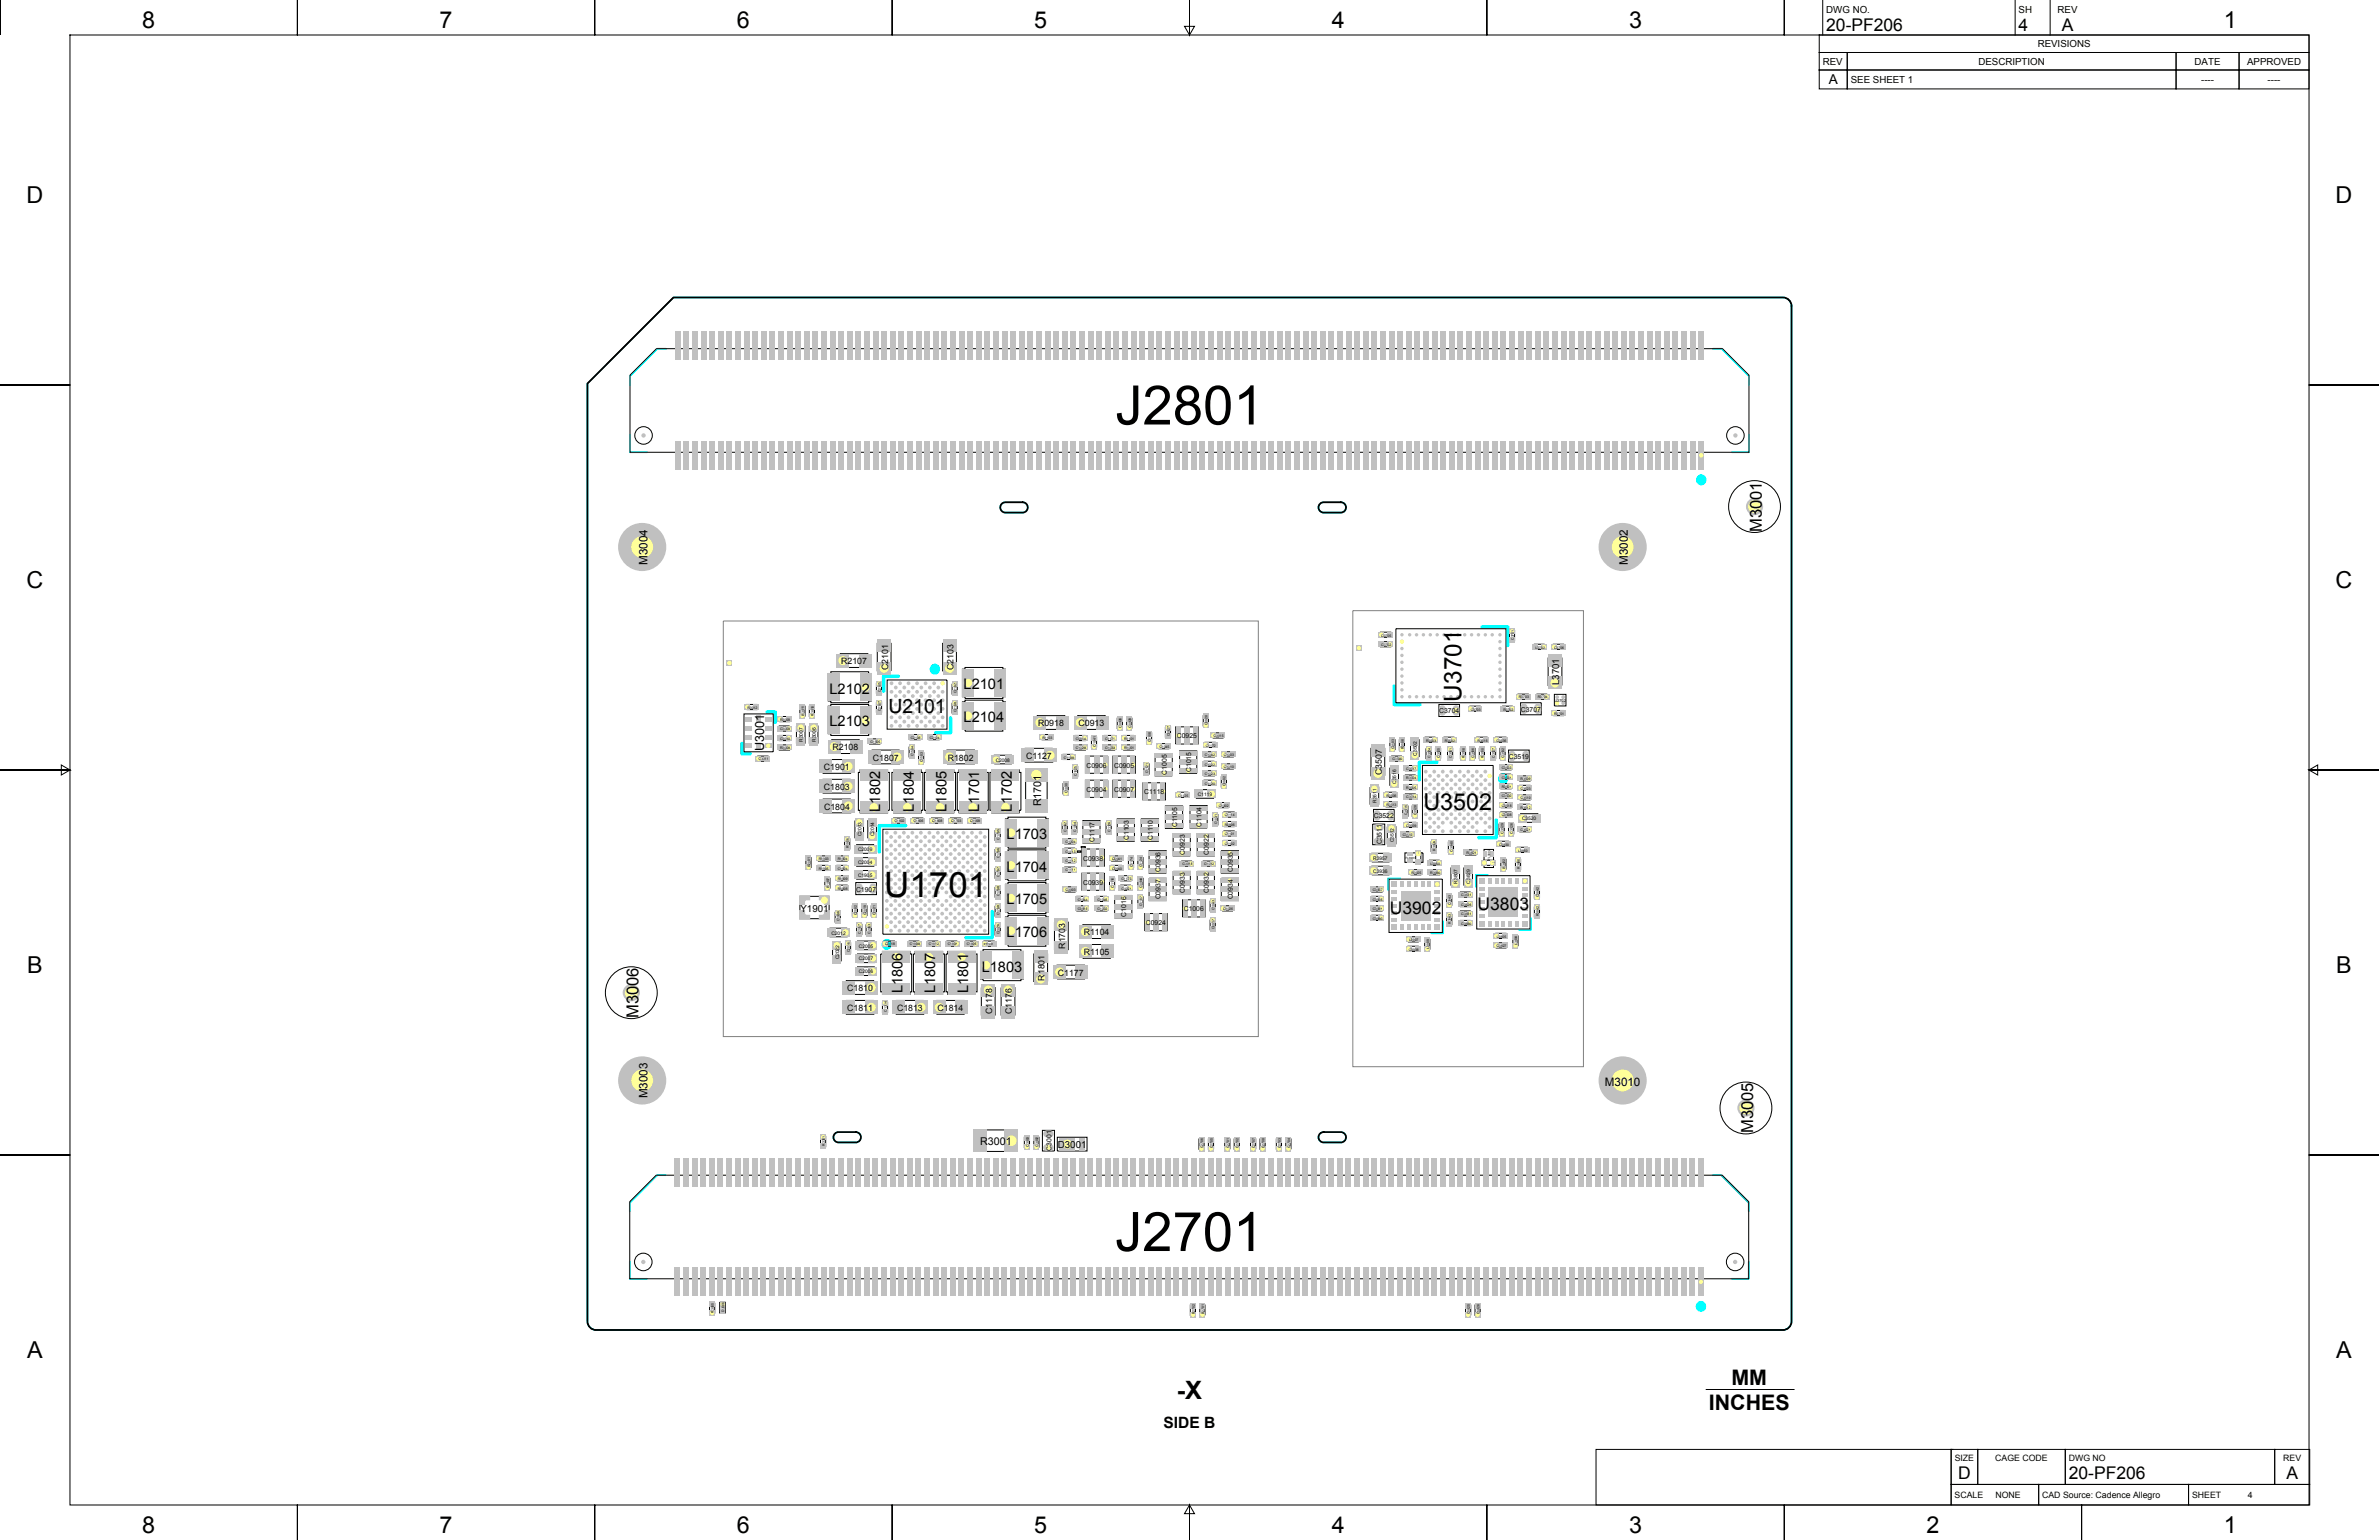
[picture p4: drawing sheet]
<svg xmlns="http://www.w3.org/2000/svg" width="864mm" height="559mm" viewBox="0 0 864 559" stroke-linecap="round" stroke-linejoin="round" font-family="sans-serif">
<defs><g id="words">
<g font-size="19.8">
<text x="404.9" y="154">J2801</text>
<text x="404.8" y="453.9">J2701</text>
</g>
<text font-size="12.7" x="321" y="325.5">U1701</text>
<text font-size="9.2" x="427.2" y="507.5">-X</text>
<text font-size="8.8" x="530.6" y="254.6" transform="rotate(-90 530.6 254.6)">U3701</text>
<g font-size="8.5">
<text x="51.6" y="10.1">8</text>
<text x="159.6" y="10.1">7</text>
<text x="267.5" y="10.1">6</text>
<text x="375.5" y="10.1">5</text>
<text x="483.4" y="10.1">4</text>
<text x="591.4" y="10.1">3</text>
<text x="807.3" y="10.1">1</text>
<text x="9.6" y="73.6">D</text>
<text x="847.8" y="73.6">D</text>
<text x="9.6" y="213.3">C</text>
<text x="847.8" y="213.3">C</text>
<text x="516.7" y="294">U3502</text>
<text x="9.9" y="353">B</text>
<text x="848.1" y="353">B</text>
<text x="9.9" y="492.7">A</text>
<text x="848.1" y="492.7">A</text>
<text x="51.6" y="556.2">8</text>
<text x="159.6" y="556.2">7</text>
<text x="267.5" y="556.2">6</text>
<text x="375.5" y="556.2">5</text>
<text x="483.4" y="556.2">4</text>
<text x="591.4" y="556.2">3</text>
<text x="699.3" y="556.2">2</text>
<text x="807.3" y="556.2">1</text>
</g>
<g font-size="7.8">
<text x="628.5" y="502.6">MM</text>
<text x="620.3" y="511.5">INCHES</text>
</g>
<text font-size="7.1" x="322.5" y="258.8">U2101</text>
<g font-size="6.3">
<text x="662.9" y="11.3">20-PF206</text>
<text x="732.8" y="11.3">4</text>
<text x="748.5" y="11.3">A</text>
<text x="504.5" y="331.5">U3902</text>
<text x="536.4" y="330.2">U3803</text>
<text x="710.8" y="536.8">D</text>
<text x="751" y="536.8">20-PF206</text>
<text x="830" y="536.8">A</text>
</g>
<g font-size="6">
<text x="639.6" y="193" transform="rotate(-90 639.6 193)">M3001</text>
<text x="231.8" y="369.4" transform="rotate(-90 231.8 369.4)">M3006</text>
<text x="636.4" y="411.2" transform="rotate(-90 636.4 411.2)">M3005</text>
</g>
<text font-size="5.6" x="422.4" y="518.3">SIDE B</text>
<g font-size="5.3">
<text x="301.1" y="251.7">L2102</text>
<text x="349.8" y="250.1">L2101</text>
<text x="301.1" y="263.6">L2103</text>
<text x="349.8" y="262">L2104</text>
<text x="319.5" y="294.5" transform="rotate(-90 319.5 294.5)">L1802</text>
<text x="331.7" y="294.5" transform="rotate(-90 331.7 294.5)">L1804</text>
<text x="343.6" y="294.5" transform="rotate(-90 343.6 294.5)">L1805</text>
<text x="355.5" y="294.5" transform="rotate(-90 355.5 294.5)">L1701</text>
<text x="367.3" y="294.5" transform="rotate(-90 367.3 294.5)">L1702</text>
<text x="365.4" y="304.5">L1703</text>
<text x="365.4" y="316.3">L1704</text>
<text x="365.4" y="328.2">L1705</text>
<text x="365.4" y="340.1">L1706</text>
<text x="356.4" y="352.6">L1803</text>
<text x="327.7" y="360.4" transform="rotate(-90 327.7 360.4)">L1806</text>
<text x="339.5" y="360.4" transform="rotate(-90 339.5 360.4)">L1807</text>
<text x="351.4" y="360.4" transform="rotate(-90 351.4 360.4)">L1801</text>
</g>
<text font-size="4.9" x="663.8" y="30.6">A</text>
<text font-size="4.6" x="277.4" y="272.7" transform="rotate(-90 277.4 272.7)">U3001</text>
<g font-size="4.2">
<text x="235" y="205" transform="rotate(-90 235 205)">M3004</text>
<text x="590.9" y="205" transform="rotate(-90 590.9 205)">M3002</text>
<text x="582.6" y="393.9">M3010</text>
<text x="235" y="398.5" transform="rotate(-90 235 398.5)">M3003</text>
</g>
<g font-size="3.9">
<text x="377.9" y="292.6" transform="rotate(-90 377.9 292.6)">R1701</text>
<text x="355.8" y="415.6">R3001</text>
</g>
<g font-size="3.5">
<text x="662.9" y="4.6">DWG NO.</text>
<text x="732.8" y="4.6">SH</text>
<text x="746.9" y="4.6">REV</text>
<text x="739.7" y="17.2">REVISIONS</text>
<text x="661.7" y="23.5">REV</text>
<text x="718.2" y="23.5">DESCRIPTION</text>
<text x="796.7" y="23.5">DATE</text>
<text x="815.7" y="23.5">APPROVED</text>
<text x="671.8" y="30.1">SEE SHEET 1</text>
<text x="799" y="30.1">----</text>
<text x="823.2" y="30.1">----</text>
<text x="566" y="248.7" transform="rotate(-90 566 248.7)">L3701</text>
<text x="290.6" y="330.9">Y1901</text>
<text x="384" y="416.7">D3001</text>
</g>
<g font-size="3.2">
<text x="305.4" y="241.1">R2107</text>
<text x="322.4" y="243.1" transform="rotate(-90 322.4 243.1)">C2101</text>
<text x="346.1" y="243.1" transform="rotate(-90 346.1 243.1)">C2103</text>
<text x="376.9" y="263.6">R0918</text>
<text x="391.5" y="263.6">C0913</text>
<text x="302.2" y="272.3">R2108</text>
<text x="372.5" y="275.4">C1127</text>
<text x="299.1" y="279.5">C1901</text>
<text x="316.9" y="276.1">C1807</text>
<text x="344.1" y="276.1">R1802</text>
<text x="501.6" y="281.2" transform="rotate(-90 501.6 281.2)">C3507</text>
<text x="299.1" y="286.7">C1803</text>
<text x="299.2" y="293.8">C1804</text>
<text x="393.4" y="339.4">R1104</text>
<text x="386.7" y="344.3" transform="rotate(-90 386.7 344.3)">R1703</text>
<text x="393.4" y="346.6">R1105</text>
<text x="307.5" y="359.7">C1810</text>
<text x="379.2" y="355.8" transform="rotate(-90 379.2 355.8)">R1801</text>
<text x="384" y="354.1">C1177</text>
<text x="307.5" y="366.9">C1811</text>
<text x="325.6" y="366.9">C1813</text>
<text x="340.3" y="366.9">C1814</text>
<text x="360.1" y="368" transform="rotate(-90 360.1 368)">C1178</text>
<text x="367.3" y="368" transform="rotate(-90 367.3 368)">C1176</text>
<text x="709.6" y="530.2">SIZE</text>
<text x="724.3" y="530.2">CAGE CODE</text>
<text x="751" y="530.2">DWG NO</text>
<text x="828.8" y="530.2">REV</text>
<text x="709.5" y="543.5">SCALE</text>
<text x="724.4" y="543.5">NONE</text>
<text x="741.3" y="543.5">CAD Source: Cadence Allegro</text>
<text x="795.7" y="543.5">SHEET</text>
<text x="816" y="543.5">4</text>
</g>
<g font-size="2.5">
<text x="522.4" y="258.9">C3704</text>
<text x="552.1" y="258.3">C3707</text>
<text x="427.2" y="267.9">C0925</text>
<text x="547.7" y="275.4">C3519</text>
<text x="394.4" y="278.6">C0906</text>
<text x="404.4" y="278.6">C0905</text>
<text x="423.5" y="281.1" transform="rotate(-90 423.5 281.1)">C1005</text>
<text x="432.4" y="280.2" transform="rotate(-90 432.4 280.2)">C1015</text>
<text x="394.4" y="287.3">C0904</text>
<text x="404.4" y="287.3">C0907</text>
<text x="415.4" y="288.2">C1118</text>
<text x="498.7" y="297">C3522</text>
<text x="397.3" y="305.5" transform="rotate(-90 397.3 305.5)">C1117</text>
<text x="409.8" y="304.8" transform="rotate(-90 409.8 304.8)">C1103</text>
<text x="418.5" y="304.8" transform="rotate(-90 418.5 304.8)">C1110</text>
<text x="427.3" y="300.2" transform="rotate(-90 427.3 300.2)">C1105</text>
<text x="436.2" y="300" transform="rotate(-90 436.2 300)">C1104</text>
<text x="430.1" y="310.1" transform="rotate(-90 430.1 310.1)">C0923</text>
<text x="438.8" y="310.1" transform="rotate(-90 438.8 310.1)">C0922</text>
<text x="501.6" y="306.4" transform="rotate(-90 501.6 306.4)">C3511</text>
<text x="393.2" y="312.3">C0938</text>
<text x="421.3" y="316.4" transform="rotate(-90 421.3 316.4)">C0936</text>
<text x="447.6" y="316.4" transform="rotate(-90 447.6 316.4)">C0935</text>
<text x="310.8" y="323.5">C1907</text>
<text x="393.2" y="321">C0939</text>
<text x="430.1" y="323.9" transform="rotate(-90 430.1 323.9)">C0933</text>
<text x="438.8" y="323.9" transform="rotate(-90 438.8 323.9)">C0932</text>
<text x="421.3" y="326.4" transform="rotate(-90 421.3 326.4)">C0937</text>
<text x="447.6" y="326.4" transform="rotate(-90 447.6 326.4)">C0934</text>
<text x="408.8" y="332.6" transform="rotate(-90 408.8 332.6)">C1016</text>
<text x="416" y="335.7">C0924</text>
<text x="429.7" y="330.7">C1006</text>
<text x="381.7" y="417.5" transform="rotate(-90 381.7 417.5)">C3001</text>
</g>
<g font-size="1.8">
<text x="291.5" y="269.1" transform="rotate(-90 291.5 269.1)">R3007</text>
<text x="296.1" y="269.1" transform="rotate(-90 296.1 269.1)">R3006</text>
<text x="514.4" y="274.1" transform="rotate(-90 514.4 274.1)">C3502</text>
<text x="361.4" y="276.4">C2008</text>
<text x="506.9" y="284.4" transform="rotate(-90 506.9 284.4)">C3516</text>
<text x="434.8" y="288.9">C1119</text>
<text x="499.7" y="291.3" transform="rotate(-90 499.7 291.3)">R3511</text>
<text x="552.5" y="297.6">C3520</text>
<text x="312.7" y="303.5" transform="rotate(-90 312.7 303.5)">C2013</text>
<text x="317.4" y="303.5" transform="rotate(-90 317.4 303.5)">C2014</text>
<text x="505.9" y="305.7" transform="rotate(-90 505.9 305.7)">C3512</text>
<text x="311.5" y="308.8">C2009</text>
<text x="498.5" y="312">R3957</text>
<text x="311.5" y="313.5">C2004</text>
<text x="498.5" y="316.7">C3936</text>
<text x="311.5" y="318.2">C1905</text>
<text x="529" y="320.7" transform="rotate(-90 529 320.7)">R3807</text>
<text x="533.7" y="320.7" transform="rotate(-90 533.7 320.7)">C3829</text>
<text x="301.8" y="339.1">C2012</text>
<text x="311.8" y="343.8">C2005</text>
<text x="304.6" y="348.1" transform="rotate(-90 304.6 348.1)">C2022</text>
<text x="311.8" y="353.2">C2006</text>
<text x="311.8" y="348.5">C2007</text>
</g>
<text font-size="1.4" x="564.3" y="254.7">U3702</text>
<g font-size="1.2">
<text x="501.4" y="231">C3705</text>
<text x="549.5" y="232.2" transform="rotate(-90 549.5 232.2)">C3701</text>
<text x="501.4" y="234.4">C3702</text>
<text x="557.4" y="235.3">L3702</text>
<text x="564.2" y="235.3">C3706</text>
<text x="319.7" y="251.2" transform="rotate(-90 319.7 251.2)">C2105</text>
<text x="347.2" y="251.6" transform="rotate(-90 347.2 251.6)">C2102</text>
<text x="271.3" y="257.2">R3012</text>
<text x="533.9" y="257.8">C3703</text>
<text x="545.8" y="257.8">R3702</text>
<text x="551.4" y="253.5">R3703</text>
<text x="558.2" y="253.5">R3704</text>
<text x="283.2" y="261.6">R3009</text>
<text x="291.9" y="259.7" transform="rotate(-90 291.9 259.7)">R3011</text>
<text x="295.4" y="259.7" transform="rotate(-90 295.4 259.7)">R3010</text>
<text x="319.7" y="258.1" transform="rotate(-90 319.7 258.1)">C2107</text>
<text x="347.2" y="258.4" transform="rotate(-90 347.2 258.4)">C2108</text>
<text x="438.4" y="263.1" transform="rotate(-90 438.4 263.1)">C0928</text>
<text x="564.2" y="259.4">R3701</text>
<text x="283.2" y="268.4">C3010</text>
<text x="283.2" y="265">C3009</text>
<text x="316" y="269.7">C1505</text>
<text x="330.6" y="268.1">C2106</text>
<text x="337.5" y="268.1">C2104</text>
<text x="378.4" y="268.1">R1103</text>
<text x="390.6" y="268.4">C0914</text>
<text x="401.2" y="268.4">C1171</text>
<text x="407.1" y="264" transform="rotate(-90 407.1 264)">C0926</text>
<text x="408.1" y="268.4">R1101</text>
<text x="410.6" y="264" transform="rotate(-90 410.6 264)">C0929</text>
<text x="417.8" y="269.4" transform="rotate(-90 417.8 269.4)">C1108</text>
<text x="424.6" y="267.2" transform="rotate(-90 424.6 267.2)">C0927</text>
<text x="440.5" y="267.5">C0915</text>
<text x="517.7" y="269.1">R3503</text>
<text x="524.5" y="269.1">R3502</text>
<text x="536.4" y="269.1">R3516</text>
<text x="543.3" y="269.1">C3536</text>
<text x="275.4" y="275.9">C3011</text>
<text x="283.2" y="271.9">R3008</text>
<text x="331.6" y="274.3" transform="rotate(-90 331.6 274.3)">C1504</text>
<text x="386.2" y="275.3">C1109</text>
<text x="390.6" y="271.9">C1029</text>
<text x="397.8" y="270.9" transform="rotate(-90 397.8 270.9)">C1041</text>
<text x="401.2" y="271.9">C1033</text>
<text x="408.1" y="271.9">R1001</text>
<text x="420.9" y="271.4">C1045</text>
<text x="437.4" y="274.4">C1042</text>
<text x="437.7" y="270.9">C1172</text>
<text x="444.3" y="274.4">C1003</text>
<text x="505.5" y="275.9">C3540</text>
<text x="506.1" y="271.9" transform="rotate(-90 506.1 271.9)">C3503</text>
<text x="509.6" y="271.9" transform="rotate(-90 509.6 271.9)">R3508</text>
<text x="519.2" y="275" transform="rotate(-90 519.2 275)">C3524</text>
<text x="522.7" y="275" transform="rotate(-90 522.7 275)">C3525</text>
<text x="527" y="275" transform="rotate(-90 527 275)">C3501</text>
<text x="531.7" y="275" transform="rotate(-90 531.7 275)">R3518</text>
<text x="535.2" y="275" transform="rotate(-90 535.2 275)">C3506</text>
<text x="538.6" y="275" transform="rotate(-90 538.6 275)">R3510</text>
<text x="542.6" y="275" transform="rotate(-90 542.6 275)">C3527</text>
<text x="546.1" y="275" transform="rotate(-90 546.1 275)">C3532</text>
<text x="335" y="276.5" transform="rotate(-90 335 276.5)">C1503</text>
<text x="390.9" y="281.5" transform="rotate(-90 390.9 281.5)">C1025</text>
<text x="416.8" y="280.6" transform="rotate(-90 416.8 280.6)">C1121</text>
<text x="437.4" y="281.2">C1023</text>
<text x="437.4" y="277.8">C1022</text>
<text x="444.3" y="278.7">C1010</text>
<text x="510.5" y="279.4">C3517</text>
<text x="545.1" y="279.1">C3533</text>
<text x="387.5" y="287.8" transform="rotate(-90 387.5 287.8)">C1030</text>
<text x="437.4" y="284.7">C1120</text>
<text x="444.9" y="285.3" transform="rotate(-90 444.9 285.3)">C0902</text>
<text x="510.5" y="282.8">R3504</text>
<text x="510.5" y="286.2">R3505</text>
<text x="545.1" y="282.5">C3531</text>
<text x="545.1" y="285.9">R3501</text>
<text x="552" y="283.1">R3509</text>
<text x="552" y="286.5">C3523</text>
<text x="427.7" y="289">C1125</text>
<text x="442.4" y="292.8">C1002</text>
<text x="503.3" y="292.5">R3513</text>
<text x="503.3" y="289">R3506</text>
<text x="510.5" y="289.7">C3514</text>
<text x="545.1" y="292.8">C3518</text>
<text x="545.1" y="289.4">C3530</text>
<text x="552" y="290">C3510</text>
<text x="552" y="293.4">R3512</text>
<text x="324.7" y="298.4">C1802</text>
<text x="331.6" y="298.4">C1806</text>
<text x="338.4" y="298.4">C1808</text>
<text x="345.3" y="298.4">C1703</text>
<text x="352.2" y="298.4">C1909</text>
<text x="441.8" y="299" transform="rotate(-90 441.8 299)">C1031</text>
<text x="444.6" y="296.2">C1114</text>
<text x="444.6" y="299.7">R0806</text>
<text x="510.5" y="300">C3509</text>
<text x="510.8" y="295.9" transform="rotate(-90 510.8 295.9)">C3515</text>
<text x="514.2" y="295.9" transform="rotate(-90 514.2 295.9)">C3528</text>
<text x="545.1" y="296.2">C3508</text>
<text x="362.8" y="304.6" transform="rotate(-90 362.8 304.6)">C1705</text>
<text x="386.8" y="305.9">C1004</text>
<text x="387.2" y="301.8" transform="rotate(-90 387.2 301.8)">C0942</text>
<text x="390.6" y="301.8" transform="rotate(-90 390.6 301.8)">C1014</text>
<text x="403.1" y="301.8" transform="rotate(-90 403.1 301.8)">C1126</text>
<text x="444.6" y="303.1">C1101</text>
<text x="509.2" y="303.4">C3513</text>
<text x="545.8" y="302.4" transform="rotate(-90 545.8 302.4)">C3529</text>
<text x="549.2" y="302.4" transform="rotate(-90 549.2 302.4)">C3526</text>
<text x="552" y="301.5">C3521</text>
<text x="308.2" y="307.8" transform="rotate(-90 308.2 307.8)">R1906</text>
<text x="362.8" y="311.5" transform="rotate(-90 362.8 311.5)">C1706</text>
<text x="386.8" y="309.3">C1113</text>
<text x="444.6" y="306.5">C1102</text>
<text x="521.1" y="308.7" transform="rotate(-90 521.1 308.7)">R3924</text>
<text x="527.3" y="309" transform="rotate(-90 527.3 309)">C3940</text>
<text x="532.3" y="310">R3821</text>
<text x="544.2" y="306.8">C3830</text>
<text x="551.1" y="309">L3850</text>
<text x="294.1" y="314.6" transform="rotate(-90 294.1 314.6)">R2001</text>
<text x="297.2" y="315.6">R1905</text>
<text x="297.2" y="312.1">R1903</text>
<text x="304.1" y="315.6">C1904</text>
<text x="304.1" y="312.1">R1904</text>
<text x="386.8" y="312.8">C1112</text>
<text x="386.8" y="316.2">C1111</text>
<text x="403.7" y="312.1">C0941</text>
<text x="403.7" y="315.6">C0940</text>
<text x="411.2" y="314.6" transform="rotate(-90 411.2 314.6)">C1174</text>
<text x="414.6" y="314.6" transform="rotate(-90 414.6 314.6)">C1124</text>
<text x="429.3" y="314">C0918</text>
<text x="437.1" y="314">C1012</text>
<text x="512.3" y="317.1">R3925</text>
<text x="519.2" y="317.1">R3980</text>
<text x="519.3" y="313.7">L3950</text>
<text x="546.4" y="315.2" transform="rotate(-90 546.4 315.2)">R3822</text>
<text x="551.7" y="315.2" transform="rotate(-90 551.7 315.2)">R3880</text>
<text x="301" y="322.1" transform="rotate(-90 301 322.1)">R1907</text>
<text x="304.1" y="319.3">R1909</text>
<text x="304.1" y="322.8">R1908</text>
<text x="362.8" y="318.4" transform="rotate(-90 362.8 318.4)">C1707</text>
<text x="386.8" y="323.4">C0903</text>
<text x="404.3" y="322.1" transform="rotate(-90 404.3 322.1)">C1116</text>
<text x="407.1" y="319.3">C1173</text>
<text x="407.1" y="322.8">C1021</text>
<text x="414.6" y="322.1" transform="rotate(-90 414.6 322.1)">C0944</text>
<text x="498.3" y="323.4">C3937</text>
<text x="362.8" y="325.2" transform="rotate(-90 362.8 325.2)">C1708</text>
<text x="391.2" y="326.8">C1044</text>
<text x="398.4" y="326.8">C1046</text>
<text x="414.6" y="328.8" transform="rotate(-90 414.6 328.8)">C1107</text>
<text x="498.3" y="326.8">C3935</text>
<text x="526.7" y="328.4" transform="rotate(-90 526.7 328.4)">C3943</text>
<text x="530.5" y="325.3">C3831</text>
<text x="530.5" y="328.7">C3828</text>
<text x="558.6" y="325.6" transform="rotate(-90 558.6 325.6)">C3842</text>
<text x="304.7" y="334.3" transform="rotate(-90 304.7 334.3)">C1906</text>
<text x="311" y="332.1" transform="rotate(-90 311 332.1)">C2002</text>
<text x="314.4" y="332.1" transform="rotate(-90 314.4 332.1)">C2019</text>
<text x="317.9" y="332.1" transform="rotate(-90 317.9 332.1)">C2021</text>
<text x="362.8" y="332.1" transform="rotate(-90 362.8 332.1)">C1709</text>
<text x="391.2" y="330.3">C0916</text>
<text x="398.4" y="330.3">C1032</text>
<text x="440.9" y="330.2" transform="rotate(-90 440.9 330.2)">C1043</text>
<text x="444" y="330.3">C1026</text>
<text x="498.3" y="333.7">C3980</text>
<text x="498.3" y="330.3">C3981</text>
<text x="526.7" y="335.2" transform="rotate(-90 526.7 335.2)">R3943</text>
<text x="530.5" y="335.6">C3880</text>
<text x="530.5" y="332.1">C3881</text>
<text x="558.6" y="332.4" transform="rotate(-90 558.6 332.4)">R3842</text>
<text x="312.5" y="338.8" transform="rotate(-90 312.5 338.8)">C2017</text>
<text x="316" y="338.8" transform="rotate(-90 316 338.8)">C2003</text>
<text x="362.8" y="339" transform="rotate(-90 362.8 339)">C2020</text>
<text x="440.9" y="337.1" transform="rotate(-90 440.9 337.1)">C0917</text>
<text x="511.5" y="341.5">L3907</text>
<text x="543.3" y="340.2">L3805</text>
<text x="308.5" y="345.5" transform="rotate(-90 308.5 345.5)">C2016</text>
<text x="321.3" y="343.1">C2018</text>
<text x="330.3" y="343.1">C1809</text>
<text x="337.2" y="343.1">C1812</text>
<text x="344.1" y="343.1">C1801</text>
<text x="350.9" y="343.1">C1805</text>
<text x="511.4" y="344.9">C3938</text>
<text x="518.8" y="344.2" transform="rotate(-90 518.8 344.2)">L3909</text>
<text x="543.3" y="343.7">C3827</text>
<text x="550.8" y="342.9" transform="rotate(-90 550.8 342.9)">L3804</text>
<text x="321.9" y="367.1" transform="rotate(-90 321.9 367.1)">C1314</text>
<text x="299.4" y="415.8" transform="rotate(-90 299.4 415.8)">R3301</text>
<text x="373.4" y="416.1" transform="rotate(-90 373.4 416.1)">C3003</text>
<text x="376.9" y="416.1" transform="rotate(-90 376.9 416.1)">C3002</text>
<text x="436.8" y="416.7" transform="rotate(-90 436.8 416.7)">C2706</text>
<text x="440.2" y="416.7" transform="rotate(-90 440.2 416.7)">C2705</text>
<text x="446.2" y="416.7" transform="rotate(-90 446.2 416.7)">C2701</text>
<text x="449.6" y="416.7" transform="rotate(-90 449.6 416.7)">C2702</text>
<text x="455.5" y="416.7" transform="rotate(-90 455.5 416.7)">C2707</text>
<text x="459" y="416.7" transform="rotate(-90 459 416.7)">C2708</text>
<text x="464.9" y="416.7" transform="rotate(-90 464.9 416.7)">C2703</text>
<text x="468.3" y="416.7" transform="rotate(-90 468.3 416.7)">C2704</text>
<text x="259.2" y="476.3" transform="rotate(-90 259.2 476.3)">R3005</text>
<text x="262.9" y="476" transform="rotate(-90 262.9 476)">D3006</text>
<text x="433.7" y="477" transform="rotate(-90 433.7 477)">R2702</text>
<text x="437.1" y="477" transform="rotate(-90 437.1 477)">R2701</text>
<text x="533.6" y="477" transform="rotate(-90 533.6 477)">C5825</text>
<text x="537" y="477" transform="rotate(-90 537 477)">C5826</text>
</g>
<g font-size="1.1">
<text x="510.2" y="311.7">FL3901</text>
<text x="540.9" y="312" transform="rotate(-90 540.9 312)">FL3802</text>
</g>
<text font-size="1" x="357.2" y="342.8">RT1901</text>
<g font-size=".4">
<text x="391" y="309.2">SG1105</text>
<text x="392.6" y="307.6">SG1106</text>
<text x="515" y="309.9" transform="rotate(-90 515 309.9)">R3923</text>
<text x="541.7" y="313.2">R3820</text>
</g>
</g></defs>
<g fill="none" stroke="#000" stroke-width=".36">
<path d="M.1 0v12.7M25.4 12.7h82.5v-12.7v12.7h108v-12.7v12.7h107.9v-12.7v12.7h108v-12.7v12.7h107.9v-12.7v12.7h108v-12.7v12.7h190.5v127h25.4h-25.4v139.7h25.4h-25.4v139.7h25.4h-25.4v127h-82.6v12.7v-12.7h-107.9v12.7v-12.7h-108v12.7v-12.7h-107.9v12.7v-12.7h-108v12.7v-12.7h-107.9v12.7v-12.7h-108v12.7v-12.7h-82.5v-127h-25.4h25.4v-139.7h-25.4h25.4v-139.7h-25.4h25.4zM431.8 0v12.7l1.8-3.1h-3.6l1.8 3.1M660.4 19h10.2v6.4h119.3v6.9h-119.3v-13.3h119.3v6.4h22.9v6.9h-22.9v-13.3h22.9v6.4h25.4v6.9h-25.4v-13.3h25.4v6.4h-177.8zM660.4 12.7h177.8v6.4h-177.8zM661.7 0v12.7M731.5 0v12.7M744.2 0v12.7M660.4 25.4h10.2v6.9h-10.2zM238.3 126.5h387l9.6 9.6v28h-406.2v-28zM305 237.2h10v5h-10zM318.5 233.5h5v9.9h-5z"/>
<path d="M342.2 233.5h5v9.9h-5zM501.1 232.8h3.8v1.9h-3.8zM501.1 229.4h3.8v1.9h-3.8zM506.7 228.1h40v26.9h-40zM547.9 228.8h1.9v3.7h-1.9zM557 233.8h3.7v1.8h-3.7zM562 238.8h5v10h-5zM563.9 233.8h3.7v1.8h-3.7zM270.1 259.1h10.6v13.7h-10.6zM271 255.6h3.8v1.9h-3.8zM282.9 260h3.7v1.9h-3.7zM290.4 256.2h1.8v3.8h-1.8z"/>
<path d="M293.8 256.2h1.9v3.8h-1.9zM300.7 256.2h.9v-.6h13.7v.6h1v10h-1v.7h-13.7v-.7h-.9zM300.7 244.4h.9v-.6h13.7v.6h1v10h-1v.6h-13.7v-.6h-.9zM318.2 254.7h1.8v3.7h-1.8zM318.2 247.8h1.8v3.8h-1.8zM322 246.7h21.8v17.9h-21.8zM345.6 255h1.9v3.7h-1.9zM345.6 248.1h1.9v3.8h-1.9zM349.4 254.7h.9v-.6h13.7v.6h1v10h-1v.6h-13.7v-.6h-.9zM349.4 242.8h.9v-.6h13.7v.6h1v10h-1v.6h-13.7v-.6h-.9zM376.5 259.7h10v5h-10zM391.2 259.7h10v5h-10z"/>
<path d="M436.8 259.7h1.9v3.7h-1.9zM522.3 255.6h7.5v4.4h-7.5zM533.6 256.2h3.7v1.9h-3.7zM545.4 256.2h3.8v1.9h-3.8zM551.1 251.9h3.7v1.8h-3.7zM552 255h7.5v4.4h-7.5zM557.9 251.9h3.8v1.8h-3.8zM563.9 257.8h3.7v1.9h-3.7zM564.3 252h4.2v4.2h-4.2zM0 279.4h25.4l-3.1-1.8v3.6l3.1-1.8M275.1 274.4h3.7v1.8h-3.7zM282.9 270.3h3.7v1.9h-3.7z"/>
<path d="M282.9 266.9h3.7v1.8h-3.7zM282.9 263.4h3.7v1.9h-3.7zM289.1 263.4h3.1v6.3h-3.1zM293.8 263.4h3.1v6.3h-3.1zM298.8 275.6h10v5h-10zM301.9 268.4h10v5h-10zM312.2 279.3h10v1h.6v13.7h-.6v1h-10v-1h-.6v-13.7h.6zM315.7 268.1h3.7v1.9h-3.7zM316.6 272.2h10v5h-10zM324.4 279.3h10v1h.6v13.7h-.6v1h-10v-1h-.6v-13.7h.6zM330 270.9h1.9v3.8h-1.9zM330.3 266.5h3.8v1.9h-3.8z"/>
<path d="M333.4 273.1h1.9v3.7h-1.9zM336.3 279.3h9.9v1h.7v13.7h-.7v1h-9.9v-1h-.7v-13.7h.7zM337.2 266.5h3.7v1.9h-3.7zM343.8 272.2h9.9v5h-9.9zM348.1 279.3h10v1h.6v13.7h-.6v1h-10v-1h-.6v-13.7h.6zM360 279.3h10v1h.6v13.7h-.6v1h-10v-1h-.6v-13.7h.6zM360.9 274h6.3v3.2h-6.3zM372.2 271.5h10v5h-10zM378.1 266.5h3.7v1.9h-3.7zM385.9 273.7h3.7v1.9h-3.7zM389.3 278.1h1.9v3.7h-1.9zM390.3 270.3h3.7v1.9h-3.7z"/>
<path d="M390.3 266.9h3.7v1.8h-3.7zM394 274.4h8.1v6.2h-8.1zM396.2 267.5h1.9v3.7h-1.9zM400.9 270.3h3.7v1.9h-3.7zM400.9 266.9h3.7v1.8h-3.7zM404 274.4h8.1v6.2h-8.1zM405.6 260.6h1.8v3.8h-1.8zM407.8 270.3h3.7v1.9h-3.7zM407.8 266.9h3.7v1.8h-3.7zM409 260.6h1.9v3.8h-1.9zM415.2 277.2h1.9v3.7h-1.9zM416.2 265.9h1.9v3.8h-1.9z"/>
<path d="M419.3 273.4h6.2v8.1h-6.2zM420.6 269.8h3.7v1.9h-3.7zM423.1 263.7h1.8v3.8h-1.8zM426.8 263.7h8.1v6.3h-8.1zM428.2 272.5h6.2v8.1h-6.2zM437.1 279.7h3.7v1.8h-3.7zM437.1 276.2h3.7v1.9h-3.7zM437.1 272.8h3.7v1.9h-3.7zM437.4 269.4h3.8v1.8h-3.8zM440.2 265.9h3.8v1.9h-3.8zM444 277.2h3.7v1.8h-3.7zM444 272.8h3.7v1.9h-3.7z"/>
<path d="M497.7 271.5h5v10h-5zM504.5 268.4h1.9v3.8h-1.9zM504.5 278.7h3.2v6.3h-3.2zM505.2 274.4h3.7v1.8h-3.7zM508 268.4h1.8v3.8h-1.8zM510.2 277.8h3.7v1.9h-3.7zM512 268.4h3.2v6.3h-3.2zM516.4 277.8h25.6v25h-25.6zM517.3 267.5h3.8v1.9h-3.8zM517.7 271.5h1.8v3.8h-1.8zM521.1 271.5h1.9v3.8h-1.9zM524.2 267.5h3.8v1.9h-3.8z"/>
<path d="M525.5 271.5h1.8v3.8h-1.8zM530.1 271.5h1.9v3.8h-1.9zM533.6 271.5h1.8v3.8h-1.8zM536.1 267.5h3.7v1.9h-3.7zM537 271.5h1.9v3.8h-1.9zM541.1 271.5h1.8v3.8h-1.8zM542.9 267.5h3.8v1.9h-3.8zM544.5 271.5h1.9v3.8h-1.9zM544.8 277.5h3.8v1.8h-3.8zM547.6 272.2h7.5v4.3h-7.5zM838.2 279.4l3.1-1.8v3.6l-3.1-1.8h25.4M298.8 282.8h10v5h-10z"/>
<path d="M298.8 289.9h10v5h-10zM310.3 297.8h3.2v6.2h-3.2zM315 297.8h3.2v6.2h-3.2zM324.4 296.8h3.7v1.9h-3.7zM331.3 296.8h3.7v1.9h-3.7zM338.1 296.8h3.8v1.9h-3.8zM345 296.8h3.7v1.9h-3.7zM351.9 296.8h3.7v1.9h-3.7zM365 297.1h.9v-.6h13.8v.6h.9v10h-.9v.7h-13.8v-.7h-.9zM372.3 280.6h7.8v12.5h-7.8zM385.6 298.4h1.9v3.7h-1.9zM385.9 284.3h1.9v3.8h-1.9z"/>
<path d="M389 298.4h1.9v3.7h-1.9zM393.1 297.8h6.2v8.1h-6.2zM394 283.1h8.1v6.2h-8.1zM401.5 298.4h1.9v3.7h-1.9zM404 283.1h8.1v6.2h-8.1zM405.6 297.1h6.2v8.2h-6.2zM414.3 297.1h6.3v8.2h-6.3zM414.9 284h8.2v6.3h-8.2zM423.1 292.5h6.2v8.1h-6.2zM427.4 287.5h3.8v1.8h-3.8zM432 292.3h6.2v8.1h-6.2zM434.3 286.5h6.2v3.1h-6.2z"/>
<path d="M437.1 283.1h3.7v1.9h-3.7zM440.2 295.6h1.9v3.7h-1.9zM442.1 291.2h3.7v1.9h-3.7zM443.3 281.8h1.9v3.8h-1.9zM444.3 298.1h3.7v1.9h-3.7zM444.3 294.6h3.7v1.9h-3.7zM497.4 285.6h3.1v6.2h-3.1zM498.3 299h4.4v7.5h-4.4zM498.6 293.7h7.5v4.4h-7.5zM503 290.9h3.7v1.9h-3.7zM503 287.5h3.7v1.8h-3.7zM503.6 300h3.1v6.2h-3.1z"/>
<path d="M509.2 292.5h1.9v3.7h-1.9zM510.2 288.1h3.7v1.9h-3.7zM510.2 284.7h3.7v1.8h-3.7zM510.2 281.2h3.7v1.9h-3.7zM510.2 298.4h3.7v1.9h-3.7zM512.7 292.5h1.8v3.7h-1.8zM544.2 299h1.9v3.8h-1.9zM544.8 287.8h3.8v1.8h-3.8zM544.8 284.3h3.8v1.9h-3.8zM544.8 280.9h3.8v1.9h-3.8zM544.8 294.6h3.8v1.9h-3.8zM544.8 291.2h3.8v1.9h-3.8z"/>
<path d="M547.6 299h1.9v3.8h-1.9zM551.7 300h3.7v1.8h-3.7zM551.7 291.8h3.7v1.9h-3.7zM551.7 281.5h3.7v1.9h-3.7zM551.7 288.4h3.7v1.9h-3.7zM551.7 285h3.7v1.8h-3.7zM552 295.3h6.2v3.1h-6.2zM292.5 311.2h1.9v3.7h-1.9zM296.9 314h3.8v1.9h-3.8zM296.9 310.6h3.8v1.8h-3.8zM299.4 318.7h1.9v3.7h-1.9zM303.8 314h3.7v1.9h-3.7z"/>
<path d="M303.8 310.6h3.7v1.8h-3.7zM303.8 317.7h3.7v1.9h-3.7zM306.6 304.3h1.9v3.8h-1.9zM311 315.9h6.2v3.1h-6.2zM311 311.2h6.2v3.1h-6.2zM311 306.5h6.2v3.1h-6.2zM320.5 300.9h38.4v38.1h-38.4zM361.2 314.9h1.9v3.8h-1.9zM361.2 308.1h1.9v3.7h-1.9zM361.2 301.2h1.9v3.7h-1.9zM365 309h.9v-.6h13.8v.6h.9v10h-.9v.6h-13.8v-.6h-.9zM386.5 314.6h3.8v1.9h-3.8z"/>
<path d="M386.5 311.2h3.8v1.9h-3.8zM386.5 307.8h3.8v1.8h-3.8zM386.5 304.3h3.8v1.9h-3.8zM390.9 308.8h1.5v.5h-1.5zM392.5 307.2h1.5v.5h-1.5zM392.8 316.8h8.1v6.3h-8.1zM392.8 308.1h8.1v6.2h-8.1zM402.8 318.7h1.8v3.7h-1.8zM403.4 314h3.7v1.9h-3.7zM403.4 310.6h3.7v1.8h-3.7zM406.8 317.7h3.8v1.9h-3.8zM409.6 311.2h1.9v3.7h-1.9z"/>
<path d="M413.1 318.7h1.8v3.7h-1.8zM413.1 311.2h1.8v3.7h-1.8zM417.1 318.7h6.3v8.1h-6.3zM417.1 308.7h6.3v8.1h-6.3zM425.9 316.2h6.2v8.1h-6.2zM425.9 302.4h6.2v8.2h-6.2zM429 312.4h3.7v1.9h-3.7zM434.6 316.2h6.2v8.1h-6.2zM434.6 302.4h6.2v8.2h-6.2zM436.8 312.4h3.7v1.9h-3.7zM443.3 318.7h6.3v8.1h-6.3zM443.3 308.7h6.3v8.1h-6.3z"/>
<path d="M444.3 304.9h3.7v1.9h-3.7zM444.3 301.5h3.7v1.9h-3.7zM498 314.3h6.2v3.1h-6.2zM498 309.6h6.2v3.2h-6.2zM504.2 319h19.4v19.4h-19.4zM508.9 301.8h3.8v1.9h-3.8zM510 309.5h6.6v3.4h-6.6zM512 315.6h3.8v1.8h-3.8zM513.9 309.3h1.9v3.8h-1.9zM518.9 315.6h3.7v1.8h-3.7zM518.9 312.1h3.7v1.9h-3.7zM519.5 305.3h1.9v3.7h-1.9z"/>
<path d="M525.8 305.6h1.8v3.7h-1.8zM526.7 314.9h3.1v6.3h-3.1zM531.4 314.9h3.1v6.3h-3.1zM532 308.4h3.8v1.9h-3.8zM536.1 317.7h19.3v19.4h-19.3zM538.6 312.1h3.7v1.9h-3.7zM538.7 308.2h3.5v6.6h-3.5zM543.9 305.3h3.7v1.8h-3.7zM544.8 311.8h1.9v3.8h-1.9zM550.1 311.8h1.9v3.8h-1.9zM550.7 307.4h3.8v1.9h-3.8zM290.4 325.2h10.6v8.2h-10.6z"/>
<path d="M301.3 336.8h6.2v3.1h-6.2zM303.2 330.9h1.8v3.7h-1.8zM303.8 321.2h3.7v1.9h-3.7zM309.4 328.7h1.9v3.7h-1.9zM310.7 320.2h7.5v4.4h-7.5zM311 335.4h1.8v3.7h-1.8zM312.8 328.7h1.9v3.7h-1.9zM314.4 335.4h1.9v3.7h-1.9zM316.3 328.7h1.9v3.7h-1.9zM361.2 335.5h1.9v3.8h-1.9zM361.2 328.7h1.9v3.7h-1.9zM361.2 321.8h1.9v3.8h-1.9z"/>
<path d="M365 332.7h.9v-.6h13.8v.6h.9v10h-.9v.6h-13.8v-.6h-.9zM365 320.9h.9v-.7h13.8v.7h.9v10h-.9v.6h-13.8v-.6h-.9zM382.8 334.6h5v10h-5zM386.5 321.8h3.8v1.9h-3.8zM390.9 328.7h3.7v1.8h-3.7zM390.9 325.2h3.7v1.9h-3.7zM393.1 335.5h10v5h-10zM398.1 328.7h3.7v1.8h-3.7zM398.1 325.2h3.7v1.9h-3.7zM404.6 324.9h6.3v8.1h-6.3zM406.8 321.2h3.8v1.9h-3.8zM413.1 325.4h1.8v3.7h-1.8z"/>
<path d="M415.6 331.5h8.1v6.2h-8.1zM429.3 326.5h8.1v6.2h-8.1zM439.3 333.7h1.9v3.7h-1.9zM439.3 326.8h1.9v3.7h-1.9zM443.7 328.7h3.7v1.8h-3.7zM498 332.1h3.7v1.9h-3.7zM498 328.7h3.7v1.8h-3.7zM498 325.2h3.7v1.9h-3.7zM498 321.8h3.7v1.9h-3.7zM511.1 339.9h3.7v1.9h-3.7zM525.1 331.8h1.9v3.7h-1.9zM525.1 324.9h1.9v3.8h-1.9z"/>
<path d="M530.1 334h3.8v1.9h-3.8zM530.1 330.5h3.8v1.9h-3.8zM530.1 327.1h3.8v1.9h-3.8zM530.1 323.7h3.8v1.9h-3.8zM542.9 338.7h3.8v1.8h-3.8zM549.2 339.6h1.9v3.7h-1.9zM557 329h1.9v3.7h-1.9zM557 322.1h1.9v3.8h-1.9zM302.2 342.4h3.1v6.3h-3.1zM306.9 342.1h1.9v3.7h-1.9zM307.2 355.8h10v5h-10zM311.3 350.8h6.2v3.2h-6.2z"/>
<path d="M311.3 346.2h6.2v3.1h-6.2zM311.3 341.5h6.2v3.1h-6.2zM320.3 345.2h10v1h.7v13.7h-.7v.9h-10v-.9h-.6v-13.7h.6zM321 341.5h3.7v1.8h-3.7zM330 341.5h3.8v1.8h-3.8zM332.2 345.2h10v1h.6v13.7h-.6v.9h-10v-.9h-.6v-13.7h.6zM336.9 341.5h3.7v1.8h-3.7zM343.8 341.5h3.7v1.8h-3.7zM344.1 345.2h10v1h.6v13.7h-.6v.9h-10v-.9h-.7v-13.7h.7zM350.6 341.5h3.8v1.8h-3.8zM355.9 345.2h1v-.6h13.7v.6h.9v10h-.9v.6h-13.7v-.6h-1zM356.2 358.3h5v10h-5z"/>
<path d="M357.2 341.5h3.7v1.8h-3.7zM363.4 358.3h5v10h-5zM375.3 346.2h5v9.9h-5zM383.7 350.2h10v5h-10zM393.1 342.7h10v5h-10zM511.1 343.3h3.7v1.9h-3.7zM517.2 340.9h1.9v3.7h-1.9zM542.9 342.1h3.8v1.9h-3.8zM307.2 363h10v5h-10zM320.3 363.6h1.9v3.8h-1.9zM325.3 363h10v5h-10zM340 363h10v5h-10z"/>
<path d="M297.9 412.3h1.8v3.8h-1.8zM355.3 410h12.5v7.8h-12.5zM371.9 412.7h1.8v3.7h-1.8zM375.3 412.7h1.9v3.7h-1.9zM378.4 410.2h4.4v7.5h-4.4zM383.8 412.7h10.8v5h-10.8zM435.2 413.3h1.9v3.7h-1.9zM438.7 413.3h1.8v3.7h-1.8zM444.6 413.3h1.9v3.7h-1.9zM448 413.3h1.9v3.7h-1.9zM454 413.3h1.8v3.7h-1.8zM457.4 413.3h1.9v3.7h-1.9z"/>
<path d="M463.3 413.3h1.9v3.7h-1.9zM466.8 413.3h1.8v3.7h-1.8zM238.2 426.4h387l9.6 9.6v28h-406.2v-28zM257.6 472.9h1.9v3.8h-1.9zM261.3 472.5h2v3.9h-2zM432.1 473.5h1.9v3.8h-1.9zM435.5 473.5h1.9v3.8h-1.9zM532 473.5h1.9v3.8h-1.9zM535.4 473.5h1.9v3.8h-1.9zM619.4 504.2h31.9M708.3 525.9h9.6v12.7h-9.6zM708.3 538.6h31.8v7.5h-31.8z"/>
<path d="M708.3 525.9v20.2h-128.9v-20.2h129.5M717.9 525.9h31.8v12.7h-31.8zM740.1 538.6h54.4v7.5h-54.4zM749.7 525.9h76v12.7h-76zM794.5 538.6h44v7.5h-44zM825.7 525.9h12.8v12.7h-12.8zM431.8 546.1l-1.8 3.1h3.6l-1.8-3.1v12.7"/>
<circle cx="233.1" cy="198.5" r="6.9"/>
<circle cx="589" cy="198.5" r="6.9"/>
<circle cx="636.9" cy="183.8" r="9.4"/>
<circle cx="229.2" cy="360.2" r="9.4"/>
<circle cx="233.1" cy="392.1" r="6.9"/>
<circle cx="589" cy="392.1" r="6.9"/>
<circle cx="633.8" cy="402" r="9.4"/>
</g>
<g fill="none" stroke="#0ff" stroke-width="2">
<circle cx="617.6" cy="174.1" r=".95"/>
<circle cx="339.4" cy="242.8" r=".95"/>
<circle cx="545.7" cy="282.6" r=".95"/>
<circle cx="321.9" cy="342.7" r=".95"/>
<circle cx="617.5" cy="474" r=".95"/>
</g>
<path d="M538 227.5h9.3v6.7M278.4 258.3h3v3.8M326.1 245.4h-5.4v5.4M506.1 248.9v6.7h9.4M269.4 269.7v3.8h2.9M345.1 260.5v5.4h-5.4M521.6 276.6h-6.4v6.4M328.7 299.6h-9.5v9.5M543.2 297.6v6.3h-6.4M360.2 330.7v9.6h-9.6" fill="none" stroke="#0ff" stroke-width="1.3"/>
<g fill="none" stroke="#0ff" stroke-width=".62">
<path d="M244.5 107.9h402.7a3.1 3.1 0 0 1 3.1 3.2v368.4a3.1 3.1 0 0 1-3.1 3.1h-430.8a3.1 3.1 0 0 1-3.2-3.1v-340.3zM241.8 126.5h-3.1l-10 10v3.1M621.8 126.5h3.1l10 10v3.1M228.7 157.9v6.2h6.2M634.9 157.9v6.2h-6.3M363.7 182.8l1.3-.6h6.2a1.87 1.87 0 0 1 1.9 1.9 1.87 1.87 0 0 1-1.9 1.9h-6.2a1.87 1.87 0 0 1-1.8-1.2 1.87 1.87 0 0 1 .5-2zM479.2 182.8l1.3-.6h6.2a1.87 1.87 0 0 1 1.9 1.9 1.87 1.87 0 0 1-1.9 1.9h-6.2a1.87 1.87 0 0 1-1.7-1.2 1.87 1.87 0 0 1 .4-2zM508.3 318.7h-4.4v4.4M540.1 317.4h-4.3v4.4M523.9 334.3v4.4h-4.4M555.7 333v4.4h-4.3M303.1 411.3l1.3-.5h6.3a1.87 1.87 0 0 1 1.8 1.9 1.87 1.87 0 0 1-1.8 1.8h-6.3a1.87 1.87 0 0 1-1.7-1.1 1.87 1.87 0 0 1 .4-2.1z"/>
<path d="M479.2 411.3l1.3-.5h6.2a1.87 1.87 0 0 1 1.9 1.9 1.87 1.87 0 0 1-1.9 1.8h-6.2a1.87 1.87 0 0 1-1.7-1.1 1.87 1.87 0 0 1 .4-2.1zM241.7 426.4h-3.1l-10 10v3.1M621.7 426.4h3.1l10 10v3.1M228.6 457.8v6.2h6.3M634.8 457.8v6.2h-6.3"/>
</g>
<path d="M244.5 107.9h402.7a3.1 3.1 0 0 1 3.1 3.2v368.4a3.1 3.1 0 0 1-3.1 3.1h-430.8a3.1 3.1 0 0 1-3.2-3.1v-340.3zM363.7 182.8l1.3-.6h6.2a1.87 1.87 0 0 1 1.9 1.9 1.87 1.87 0 0 1-1.9 1.9h-6.2a1.87 1.87 0 0 1-1.8-1.2 1.87 1.87 0 0 1 .5-2zM479.2 182.8l1.3-.6h6.2a1.87 1.87 0 0 1 1.9 1.9 1.87 1.87 0 0 1-1.9 1.9h-6.2a1.87 1.87 0 0 1-1.7-1.2 1.87 1.87 0 0 1 .4-2zM303.1 411.3l1.3-.5h6.3a1.87 1.87 0 0 1 1.8 1.9 1.87 1.87 0 0 1-1.8 1.8h-6.3a1.87 1.87 0 0 1-1.7-1.1 1.87 1.87 0 0 1 .4-2.1zM479.2 411.3l1.3-.5h6.2a1.87 1.87 0 0 1 1.9 1.9 1.87 1.87 0 0 1-1.9 1.8h-6.2a1.87 1.87 0 0 1-1.7-1.1 1.87 1.87 0 0 1 .4-2.1z" fill="none" stroke="#000" stroke-width=".62"/>
<path d="M262.6 225.3h194.2v150.8h-194.2zM491.1 221.6h83.7v165.5h-83.7z" fill="none" stroke="#808080" stroke-width=".36"/>
<g fill="#c0c0c0">
<path d="M616.6 160.1h1.9v10.3h-1.9z"/>
<path d="M616.6 120.3h1.9v10.3h-1.9z"/>
<path d="M616.5 460h1.9v10.3h-1.9z"/>
<path d="M616.5 420.2h1.9v10.3h-1.9z"/>
<path d="M613.5 160.1h1.9v10.3h-1.9z"/>
<path d="M613.5 120.3h1.9v10.3h-1.9z"/>
<path d="M613.4 460h1.9v10.3h-1.9z"/>
<path d="M613.4 420.2h1.9v10.3h-1.9z"/>
<path d="M610.3 160.1h2v10.3h-2z"/>
<path d="M610.3 120.3h2v10.3h-2z"/>
<path d="M610.3 460h1.9v10.3h-1.9z"/>
<path d="M610.3 420.2h1.9v10.3h-1.9z"/>
<path d="M607.2 160.1h2v10.3h-2z"/>
<path d="M607.2 120.3h2v10.3h-2z"/>
<path d="M607.1 460h2v10.3h-2z"/>
<path d="M607.1 420.2h2v10.3h-2z"/>
<path d="M604.1 160.1h1.9v10.3h-1.9z"/>
<path d="M604.1 120.3h1.9v10.3h-1.9z"/>
<path d="M604 460h1.9v10.3h-1.9z"/>
<path d="M604 420.2h1.9v10.3h-1.9z"/>
<path d="M601 160.1h1.9v10.3h-1.9z"/>
<path d="M601 120.3h1.9v10.3h-1.9z"/>
<path d="M600.9 460h1.9v10.3h-1.9z"/>
<path d="M600.9 420.2h1.9v10.3h-1.9z"/>
<path d="M597.9 160.1h1.9v10.3h-1.9z"/>
<path d="M597.9 120.3h1.9v10.3h-1.9z"/>
<path d="M597.8 460h1.9v10.3h-1.9z"/>
<path d="M597.8 420.2h1.9v10.3h-1.9z"/>
<path d="M594.7 160.1h2v10.3h-2z"/>
<path d="M594.7 120.3h2v10.3h-2z"/>
<path d="M594.6 460h2v10.3h-2z"/>
<path d="M594.6 420.2h2v10.3h-2z"/>
<path d="M591.6 160.1h1.9v10.3h-1.9z"/>
<path d="M591.6 120.3h1.9v10.3h-1.9z"/>
<path d="M591.5 460h2v10.3h-2z"/>
<path d="M591.5 420.2h2v10.3h-2z"/>
<path d="M588.5 160.1h1.9v10.3h-1.9z"/>
<path d="M588.5 120.3h1.9v10.3h-1.9z"/>
<path d="M588.4 460h1.9v10.3h-1.9z"/>
<path d="M588.4 420.2h1.9v10.3h-1.9z"/>
<path d="M585.4 160.1h1.9v10.3h-1.9z"/>
<path d="M585.4 120.3h1.9v10.3h-1.9z"/>
<path d="M585.3 460h1.9v10.3h-1.9z"/>
<path d="M585.3 420.2h1.9v10.3h-1.9z"/>
<path d="M582.2 160.1h2v10.3h-2z"/>
<path d="M582.2 120.3h2v10.3h-2z"/>
<path d="M582.2 460h1.9v10.3h-1.9z"/>
<path d="M582.2 420.2h1.9v10.3h-1.9z"/>
<path d="M579.1 160.1h2v10.3h-2z"/>
<path d="M579.1 120.3h2v10.3h-2z"/>
<path d="M579 460h2v10.3h-2z"/>
<path d="M579 420.2h2v10.3h-2z"/>
<path d="M576 160.1h1.9v10.3h-1.9z"/>
<path d="M576 120.3h1.9v10.3h-1.9z"/>
<path d="M575.9 460h1.9v10.3h-1.9z"/>
<path d="M575.9 420.2h1.9v10.3h-1.9z"/>
<path d="M572.9 160.1h1.9v10.3h-1.9z"/>
<path d="M572.9 120.3h1.9v10.3h-1.9z"/>
<path d="M572.8 460h1.9v10.3h-1.9z"/>
<path d="M572.8 420.2h1.9v10.3h-1.9z"/>
<path d="M569.8 160.1h1.9v10.3h-1.9z"/>
<path d="M569.8 120.3h1.9v10.3h-1.9z"/>
<path d="M569.7 460h1.9v10.3h-1.9z"/>
<path d="M569.7 420.2h1.9v10.3h-1.9z"/>
<path d="M566.6 160.1h2v10.3h-2z"/>
<path d="M566.6 120.3h2v10.3h-2z"/>
<path d="M566.5 460h2v10.3h-2z"/>
<path d="M566.5 420.2h2v10.3h-2z"/>
<path d="M566.4 257.8h1.9v1.9h-1.9z"/>
<path d="M566.4 233.8h1.9v1.8h-1.9z"/>
<path d="M562 245.6h5v4.4h-5z"/>
<path d="M562 237.5h5v4.4h-5z"/>
<path d="M563.5 160.1h2v10.3h-2z"/>
<path d="M563.5 120.3h2v10.3h-2z"/>
<path d="M563.4 460h2v10.3h-2z"/>
<path d="M563.4 420.2h2v10.3h-2z"/>
<path d="M563.2 257.8h1.8v1.9h-1.8z"/>
<path d="M563.2 233.8h1.8v1.8h-1.8z"/>
<path d="M560.5 251.9h1.9v1.8h-1.9z"/>
<path d="M560.4 160.1h1.9v10.3h-1.9z"/>
<path d="M560.4 120.3h1.9v10.3h-1.9z"/>
<path d="M560.3 460h1.9v10.3h-1.9z"/>
<path d="M560.3 420.2h1.9v10.3h-1.9z"/>
<path d="M559.5 233.8h1.9v1.8h-1.9z"/>
<path d="M557.5 255.5l.7-.2 1 .5 .3 2a1.25 1.25 0 0 1-1.3 1.3 1.25 1.25 0 0 1-1.2-1.3l.1-1.6z"/>
<path d="M557.3 160.1h1.9v10.3h-1.9z"/>
<path d="M557.3 120.3h1.9v10.3h-1.9z"/>
<path d="M556.1 295.3h3.1v3.1h-3.1z"/>
<path d="M557.2 460h1.9v10.3h-1.9z"/>
<path d="M557.2 420.2h1.9v10.3h-1.9z"/>
<path d="M557.2 251.9h1.9v1.8h-1.9z"/>
<path d="M557 331.5h1.9v1.9h-1.9z"/>
<path d="M557 328.3h1.9v1.9h-1.9z"/>
<path d="M557 324.7h1.9v1.9h-1.9z"/>
<path d="M557 321.4h1.9v1.9h-1.9z"/>
<path d="M556.3 233.8h1.9v1.8h-1.9z"/>
<path d="M554.2 300h1.9v1.8h-1.9z"/>
<path d="M554.2 291.8h1.9v1.9h-1.9z"/>
<path d="M554.2 288.4h1.9v1.9h-1.9z"/>
<path d="M554.2 285h1.9v1.8h-1.9z"/>
<path d="M554.2 281.5h1.9v1.9h-1.9z"/>
<path d="M554.1 160.1h2v10.3h-2z"/>
<path d="M554.1 120.3h2v10.3h-2z"/>
<path d="M554.1 460h1.9v10.3h-1.9z"/>
<path d="M554.1 420.2h1.9v10.3h-1.9z"/>
<path d="M553.6 251.9h1.9v1.8h-1.9z"/>
<path d="M553.3 307.4h1.9v1.9h-1.9z"/>
<path d="M553.1 272.7l.8-.2 1 .5 .2 2a1.25 1.25 0 0 1-1.2 1.2 1.25 1.25 0 0 1-1.3-1.2l.1-1.7z"/>
<path d="M552.6 334.3h1.9v1.9h-1.9z"/>
<path d="M552.6 331.8h1.9v1.2h-1.9z"/>
<path d="M552.6 329.3h1.9v1.2h-1.9z"/>
<path d="M552.6 326.8h1.9v1.3h-1.9z"/>
<path d="M552.6 324.3h1.9v1.3h-1.9z"/>
<path d="M552.6 321.8h1.9v1.3h-1.9z"/>
<path d="M552.6 318.7h1.9v1.9h-1.9z"/>
<path d="M552.5 255.5l.7-.2 1.1 .5 .2 2a1.25 1.25 0 0 1-1.3 1.3 1.25 1.25 0 0 1-1.2-1.3l.1-1.6z"/>
<path d="M551.1 295.3h3.1v3.1h-3.1z"/>
<path d="M551 160.1h2v10.3h-2z"/>
<path d="M551 120.3h2v10.3h-2z"/>
<path d="M550.9 460h2v10.3h-2z"/>
<path d="M550.9 420.2h2v10.3h-2z"/>
<path d="M551 300h1.9v1.8h-1.9z"/>
<path d="M551 291.8h1.9v1.9h-1.9z"/>
<path d="M551 288.4h1.9v1.9h-1.9z"/>
<path d="M551 285h1.9v1.8h-1.9z"/>
<path d="M551 281.5h1.9v1.9h-1.9z"/>
<path d="M550.4 251.9h1.8v1.8h-1.8z"/>
<path d="M550.1 314.4h1.9v1.8h-1.9z"/>
<path d="M550.1 311.1h1.9v1.9h-1.9z"/>
<path d="M550.1 307.4h1.8v1.9h-1.8z"/>
<path d="M550.1 334.3h1.3v1.9h-1.3z"/>
<path d="M550.1 318.7h1.3v1.9h-1.3z"/>
<path d="M549.2 342.2h1.9v1.8h-1.9z"/>
<path d="M549.2 338.9h1.9v1.9h-1.9z"/>
<path d="M540.4 322.1h10.7v10.6h-10.7z"/>
<path d="M548.1 272.7l.8-.2 1 .5 .2 2a1.25 1.25 0 0 1-1.2 1.2 1.25 1.25 0 0 1-1.3-1.2l.1-1.7z"/>
<path d="M548 256.2h1.9v1.9h-1.9z"/>
<path d="M547.9 160.1h1.9v10.3h-1.9z"/>
<path d="M547.9 120.3h1.9v10.3h-1.9z"/>
<path d="M547.9 231.3h1.9v1.9h-1.9z"/>
<path d="M547.9 228.1h1.9v1.9h-1.9z"/>
<path d="M547.8 460h1.9v10.3h-1.9z"/>
<path d="M547.8 420.2h1.9v10.3h-1.9z"/>
<path d="M547.6 301.6h1.9v1.8h-1.9z"/>
<path d="M547.6 298.3h1.9v1.9h-1.9z"/>
<path d="M547.4 294.6h1.8v1.9h-1.8z"/>
<path d="M547.4 291.2h1.8v1.9h-1.8z"/>
<path d="M547.4 287.8h1.8v1.8h-1.8z"/>
<path d="M547.4 284.3h1.8v1.9h-1.8z"/>
<path d="M547.4 280.9h1.8v1.9h-1.8z"/>
<path d="M547.4 277.5h1.8v1.8h-1.8z"/>
<path d="M547.6 334.3h1.3v1.9h-1.3z"/>
<path d="M547.6 318.7h1.3v1.9h-1.3z"/>
<path d="M546.4 305.3h1.9v1.8h-1.9z"/>
<path d="M545.5 342.1h1.9v1.9h-1.9z"/>
<path d="M545.5 338.7h1.9v1.8h-1.9z"/>
<path d="M545.5 267.5h1.9v1.9h-1.9z"/>
<path d="M544.8 160.1h1.9v10.3h-1.9z"/>
<path d="M544.8 120.3h1.9v10.3h-1.9z"/>
<path d="M544.8 314.4h1.9v1.8h-1.9z"/>
<path d="M544.8 311.1h1.9v1.9h-1.9z"/>
<path d="M544.7 460h1.9v10.3h-1.9z"/>
<path d="M544.7 420.2h1.9v10.3h-1.9z"/>
<path d="M544.8 256.2h1.8v1.9h-1.8z"/>
<path d="M545.1 334.3h1.3v1.9h-1.3z"/>
<path d="M545.1 318.7h1.3v1.9h-1.3z"/>
<path d="M544.5 274.1h1.9v1.9h-1.9z"/>
<path d="M544.5 270.9h1.9v1.8h-1.9z"/>
<path d="M544.2 301.6h1.9v1.8h-1.9z"/>
<path d="M544.2 298.3h1.9v1.9h-1.9z"/>
<path d="M544.1 294.6h1.9v1.9h-1.9z"/>
<path d="M544.1 291.2h1.9v1.9h-1.9z"/>
<path d="M544.1 287.8h1.9v1.8h-1.9z"/>
<path d="M544.1 284.3h1.9v1.9h-1.9z"/>
<path d="M544.1 280.9h1.9v1.9h-1.9z"/>
<path d="M544.1 277.5h1.9v1.8h-1.9z"/>
<path d="M543.2 305.3h1.9v1.8h-1.9z"/>
<path d="M542.3 342.1h1.8v1.9h-1.8z"/>
<path d="M542.3 338.7h1.8v1.8h-1.8z"/>
<path d="M542.3 267.5h1.8v1.9h-1.8z"/>
<path d="M542.6 334.3h1.3v1.9h-1.3z"/>
<path d="M542.6 318.7h1.3v1.9h-1.3z"/>
<path d="M541.7 160.1h1.9v10.3h-1.9z"/>
<path d="M541.7 120.3h1.9v10.3h-1.9z"/>
<path d="M541.6 460h1.9v10.3h-1.9z"/>
<path d="M541.6 420.2h1.9v10.3h-1.9z"/>
<path d="M541.1 312.1h1.9v1.9h-1.9z"/>
<path d="M541.1 274.1h1.8v1.9h-1.8z"/>
<path d="M541.1 270.9h1.8v1.8h-1.8z"/>
<path d="M541.1 312.1h1.2v1.9h-1.2z"/>
<path d="M541.1 309h1.2v1.9h-1.2z"/>
<path d="M540.1 334.3h1.3v1.9h-1.3z"/>
<path d="M540.1 318.7h1.3v1.9h-1.3z"/>
<path d="M538.6 267.5h1.9v1.9h-1.9z"/>
<path d="M538.5 160.1h2v10.3h-2z"/>
<path d="M538.5 120.3h2v10.3h-2z"/>
<path d="M538.4 460h2v10.3h-2z"/>
<path d="M538.4 420.2h2v10.3h-2z"/>
<path d="M538.6 312.1h1.2v1.9h-1.2z"/>
<path d="M538.6 309h1.2v1.9h-1.2z"/>
<path d="M537.9 312.1h1.9v1.9h-1.9z"/>
<path d="M537 334.3h1.9v1.9h-1.9z"/>
<path d="M537 331.8h1.9v1.2h-1.9z"/>
<path d="M537 329.3h1.9v1.2h-1.9z"/>
<path d="M537 326.8h1.9v1.3h-1.9z"/>
<path d="M537 324.3h1.9v1.3h-1.9z"/>
<path d="M537 321.8h1.9v1.3h-1.9z"/>
<path d="M537 318.7h1.9v1.9h-1.9z"/>
<path d="M537 274.1h1.9v1.9h-1.9z"/>
<path d="M537 270.9h1.9v1.8h-1.9z"/>
<path d="M536.1 256.2h1.9v1.9h-1.9z"/>
<path d="M535.4 160.1h2v10.3h-2z"/>
<path d="M535.4 120.3h2v10.3h-2z"/>
<path d="M535.4 476.1h1.9v1.9h-1.9z"/>
<path d="M535.4 472.9h1.9v1.8h-1.9z"/>
<path d="M535.3 460h2v10.3h-2z"/>
<path d="M535.3 420.2h2v10.3h-2z"/>
<path d="M535.4 267.5h1.9v1.9h-1.9z"/>
<path d="M534.6 308.4h1.8v1.9h-1.8z"/>
<path d="M533.6 274.1h1.8v1.9h-1.8z"/>
<path d="M533.6 270.9h1.8v1.8h-1.8z"/>
<path d="M532.9 256.2h1.9v1.9h-1.9z"/>
<path d="M532.7 334h1.9v1.9h-1.9z"/>
<path d="M532.7 330.5h1.9v1.9h-1.9z"/>
<path d="M532.7 327.1h1.9v1.9h-1.9z"/>
<path d="M532.7 323.7h1.9v1.9h-1.9z"/>
<path d="M531.4 319h3.1v3.1h-3.1z"/>
<path d="M531.4 314h3.1v3.1h-3.1z"/>
<path d="M532.3 160.1h1.9v10.3h-1.9z"/>
<path d="M532.3 120.3h1.9v10.3h-1.9z"/>
<path d="M532.2 460h1.9v10.3h-1.9z"/>
<path d="M532.2 420.2h1.9v10.3h-1.9z"/>
<path d="M532 476.1h1.9v1.9h-1.9z"/>
<path d="M532 472.9h1.9v1.8h-1.9z"/>
<path d="M531.3 308.4h1.9v1.9h-1.9z"/>
<path d="M530.1 274.1h1.9v1.9h-1.9z"/>
<path d="M530.1 270.9h1.9v1.8h-1.9z"/>
<path d="M529.5 334h1.8v1.9h-1.8z"/>
<path d="M529.5 330.5h1.8v1.9h-1.8z"/>
<path d="M529.5 327.1h1.8v1.9h-1.8z"/>
<path d="M529.5 323.7h1.8v1.9h-1.8z"/>
<path d="M529.2 160.1h1.9v10.3h-1.9z"/>
<path d="M529.2 120.3h1.9v10.3h-1.9z"/>
<path d="M529.1 460h1.9v10.3h-1.9z"/>
<path d="M529.1 420.2h1.9v10.3h-1.9z"/>
<path d="M526.7 319h3.1v3.1h-3.1z"/>
<path d="M526.7 314h3.1v3.1h-3.1z"/>
<path d="M527.8 256.2l.8-.3 1 .5 .2 2a1.25 1.25 0 0 1-1.2 1.3 1.25 1.25 0 0 1-1.3-1.3l.1-1.6z"/>
<path d="M526.8 267.5h1.8v1.9h-1.8z"/>
<path d="M526 160.1h2v10.3h-2z"/>
<path d="M526 120.3h2v10.3h-2z"/>
<path d="M526 460h1.9v10.3h-1.9z"/>
<path d="M526 420.2h1.9v10.3h-1.9z"/>
<path d="M525.8 308.1h1.8v1.9h-1.8z"/>
<path d="M525.8 304.9h1.8v1.9h-1.8z"/>
<path d="M525.5 274.1h1.8v1.9h-1.8z"/>
<path d="M525.5 270.9h1.8v1.8h-1.8z"/>
<path d="M525.1 334.4h1.9v1.8h-1.9z"/>
<path d="M525.1 331.1h1.9v1.9h-1.9z"/>
<path d="M525.1 327.5h1.9v1.9h-1.9z"/>
<path d="M525.1 324.2h1.9v1.9h-1.9z"/>
<path d="M523.5 267.5h1.9v1.9h-1.9z"/>
<path d="M522.9 160.1h2v10.3h-2z"/>
<path d="M522.9 120.3h2v10.3h-2z"/>
<path d="M522.8 256.2l.8-.3 1 .5 .2 2a1.25 1.25 0 0 1-1.2 1.3 1.25 1.25 0 0 1-1.3-1.3l.1-1.6z"/>
<path d="M522.8 460h2v10.3h-2z"/>
<path d="M522.8 420.2h2v10.3h-2z"/>
<path d="M521.5 315.6h1.8v1.8h-1.8z"/>
<path d="M521.5 312.1h1.8v1.9h-1.8z"/>
<path d="M521.1 274.1h1.9v1.9h-1.9z"/>
<path d="M521.1 270.9h1.9v1.8h-1.9z"/>
<path d="M520.8 335.5h1.8v1.9h-1.8z"/>
<path d="M520.8 333h1.8v1.3h-1.8z"/>
<path d="M520.8 330.5h1.8v1.3h-1.8z"/>
<path d="M520.8 328.1h1.8v1.2h-1.8z"/>
<path d="M520.8 325.6h1.8v1.2h-1.8z"/>
<path d="M520.8 323.1h1.8v1.2h-1.8z"/>
<path d="M520.8 319.9h1.8v1.9h-1.8z"/>
<path d="M519.9 267.5h1.9v1.9h-1.9z"/>
<path d="M519.8 160.1h1.9v10.3h-1.9z"/>
<path d="M519.8 120.3h1.9v10.3h-1.9z"/>
<path d="M519.7 460h1.9v10.3h-1.9z"/>
<path d="M519.7 420.2h1.9v10.3h-1.9z"/>
<path d="M519.5 307.8h1.9v1.9h-1.9z"/>
<path d="M519.5 304.6h1.9v1.8h-1.9z"/>
<path d="M518.2 315.6h1.9v1.8h-1.9z"/>
<path d="M518.2 312.1h1.9v1.9h-1.9z"/>
<path d="M518.3 335.5h1.2v1.9h-1.2z"/>
<path d="M518.3 319.9h1.2v1.9h-1.2z"/>
<path d="M517.7 274.1h1.8v1.9h-1.8z"/>
<path d="M517.7 270.9h1.8v1.8h-1.8z"/>
<path d="M508.6 323.4h10.6v10.6h-10.6z"/>
<path d="M517.2 343.4h1.9v1.9h-1.9z"/>
<path d="M517.2 340.2h1.9v1.8h-1.9z"/>
<path d="M516.7 160.1h1.9v10.3h-1.9z"/>
<path d="M516.7 120.3h1.9v10.3h-1.9z"/>
<path d="M516.6 460h1.9v10.3h-1.9z"/>
<path d="M516.6 420.2h1.9v10.3h-1.9z"/>
<path d="M516.7 267.5h1.8v1.9h-1.8z"/>
<path d="M515.8 335.5h1.2v1.9h-1.2z"/>
<path d="M515.8 319.9h1.2v1.9h-1.2z"/>
<path d="M514.6 315.6h1.9v1.8h-1.9z"/>
<path d="M513.9 311.9h1.9v1.9h-1.9z"/>
<path d="M513.9 311.8h1.9v1.3h-1.9z"/>
<path d="M513.9 309.3h1.9v1.3h-1.9z"/>
<path d="M513.9 308.6h1.9v1.9h-1.9z"/>
<path d="M513.7 343.3h1.8v1.9h-1.8z"/>
<path d="M513.7 339.9h1.8v1.9h-1.8z"/>
<path d="M513.6 160.1h1.9v10.3h-1.9z"/>
<path d="M513.6 120.3h1.9v10.3h-1.9z"/>
<path d="M513.5 460h1.9v10.3h-1.9z"/>
<path d="M513.5 420.2h1.9v10.3h-1.9z"/>
<path d="M512 272.5h3.2v3.1h-3.2z"/>
<path d="M512 267.5h3.2v3.1h-3.2z"/>
<path d="M512.7 298.4h1.9v1.9h-1.9z"/>
<path d="M512.7 288.1h1.9v1.9h-1.9z"/>
<path d="M512.7 284.7h1.9v1.8h-1.9z"/>
<path d="M512.7 281.2h1.9v1.9h-1.9z"/>
<path d="M512.7 277.8h1.9v1.9h-1.9z"/>
<path d="M513.3 335.5h1.2v1.9h-1.2z"/>
<path d="M513.3 319.9h1.2v1.9h-1.2z"/>
<path d="M512.7 295h1.8v1.9h-1.8z"/>
<path d="M512.7 291.8h1.8v1.8h-1.8z"/>
<path d="M511.5 301.8h1.8v1.9h-1.8z"/>
<path d="M511.3 315.6h1.9v1.8h-1.9z"/>
<path d="M510.8 311.8h1.9v1.3h-1.9z"/>
<path d="M510.8 309.3h1.9v1.3h-1.9z"/>
<path d="M510.4 160.1h2v10.3h-2z"/>
<path d="M510.4 120.3h2v10.3h-2z"/>
<path d="M510.3 460h2v10.3h-2z"/>
<path d="M510.3 420.2h2v10.3h-2z"/>
<path d="M510.4 343.3h1.9v1.9h-1.9z"/>
<path d="M510.4 339.9h1.9v1.9h-1.9z"/>
<path d="M510.8 335.5h1.2v1.9h-1.2z"/>
<path d="M510.8 319.9h1.2v1.9h-1.2z"/>
<path d="M509.5 298.4h1.8v1.9h-1.8z"/>
<path d="M509.5 288.1h1.8v1.9h-1.8z"/>
<path d="M509.5 284.7h1.8v1.8h-1.8z"/>
<path d="M509.5 281.2h1.8v1.9h-1.8z"/>
<path d="M509.5 277.8h1.8v1.9h-1.8z"/>
<path d="M509.2 295h1.9v1.9h-1.9z"/>
<path d="M509.2 291.8h1.9v1.8h-1.9z"/>
<path d="M508.2 301.8h1.9v1.9h-1.9z"/>
<path d="M508 271h1.8v1.9h-1.8z"/>
<path d="M508 267.7h1.8v1.9h-1.8z"/>
<path d="M507.7 274.4h1.9v1.8h-1.9z"/>
<path d="M508.3 335.5h1.2v1.9h-1.2z"/>
<path d="M508.3 319.9h1.2v1.9h-1.2z"/>
<path d="M507.3 160.1h2v10.3h-2z"/>
<path d="M507.3 120.3h2v10.3h-2z"/>
<path d="M507.2 460h2v10.3h-2z"/>
<path d="M507.2 420.2h2v10.3h-2z"/>
<path d="M504.5 282.8h3.2v3.1h-3.2z"/>
<path d="M504.5 277.8h3.2v3.1h-3.2z"/>
<path d="M505.5 290.9h1.9v1.9h-1.9z"/>
<path d="M505.5 287.5h1.9v1.8h-1.9z"/>
<path d="M505.2 335.5h1.8v1.9h-1.8z"/>
<path d="M505.2 333h1.8v1.3h-1.8z"/>
<path d="M505.2 330.5h1.8v1.3h-1.8z"/>
<path d="M505.2 328.1h1.8v1.2h-1.8z"/>
<path d="M505.2 325.6h1.8v1.2h-1.8z"/>
<path d="M505.2 323.1h1.8v1.2h-1.8z"/>
<path d="M505.2 319.9h1.8v1.9h-1.8z"/>
<path d="M503.6 304h3.1v3.1h-3.1z"/>
<path d="M503.6 299h3.1v3.1h-3.1z"/>
<path d="M504.5 271h1.9v1.9h-1.9z"/>
<path d="M504.5 267.7h1.9v1.9h-1.9z"/>
<path d="M504.5 274.4h1.8v1.8h-1.8z"/>
<path d="M504.2 160.1h1.9v10.3h-1.9z"/>
<path d="M504.2 120.3h1.9v10.3h-1.9z"/>
<path d="M503.8 294.5a1.25 1.25 0 0 1 1.4-.4 1.25 1.25 0 0 1 .9 1.2v1.2a1.25 1.25 0 0 1-1.2 1.3 1.25 1.25 0 0 1-1.3-1.3z"/>
<path d="M504.1 460h1.9v10.3h-1.9z"/>
<path d="M504.1 420.2h1.9v10.3h-1.9z"/>
<path d="M503.7 232.8h1.8v1.9h-1.8z"/>
<path d="M503.7 229.4h1.8v1.9h-1.8z"/>
<path d="M502 314.3h3.2v3.1h-3.2z"/>
<path d="M502 309.6h3.2v3.2h-3.2z"/>
<path d="M502.3 290.9h1.9v1.9h-1.9z"/>
<path d="M502.3 287.5h1.9v1.8h-1.9z"/>
<path d="M501.1 160.1h1.9v10.3h-1.9z"/>
<path d="M501.1 120.3h1.9v10.3h-1.9z"/>
<path d="M501 460h1.9v10.3h-1.9z"/>
<path d="M501 420.2h1.9v10.3h-1.9z"/>
<path d="M497.7 278.4h5v4.4h-5z"/>
<path d="M497.7 270.3h5v4.4h-5z"/>
<path d="M500.5 332.1h1.9v1.9h-1.9z"/>
<path d="M500.5 328.7h1.9v1.8h-1.9z"/>
<path d="M500.5 325.2h1.9v1.9h-1.9z"/>
<path d="M500.5 321.8h1.9v1.9h-1.9z"/>
<path d="M499.1 304.3l2-.3a1.25 1.25 0 0 1 1.3 1.3 1.25 1.25 0 0 1-1.3 1.2h-1.2a1.25 1.25 0 0 1-1.2-.9 1.25 1.25 0 0 1 .4-1.3z"/>
<path d="M499.1 299.3l2-.3a1.25 1.25 0 0 1 1.3 1.3 1.25 1.25 0 0 1-1.3 1.2h-1.2a1.25 1.25 0 0 1-1.2-.8 1.25 1.25 0 0 1 .4-1.4z"/>
<path d="M500.4 232.8h1.9v1.9h-1.9z"/>
<path d="M500.4 229.4h1.9v1.9h-1.9z"/>
<path d="M499.1 294.3l.8-.3 1 .5 .2 2a1.25 1.25 0 0 1-1.2 1.3 1.25 1.25 0 0 1-1.3-1.3l.1-1.6z"/>
<path d="M497.4 289.6h3.1v3.2h-3.1z"/>
<path d="M497.4 284.7h3.1v3.1h-3.1z"/>
<path d="M497 314.3h3.2v3.1h-3.2z"/>
<path d="M497 309.6h3.2v3.2h-3.2z"/>
<path d="M498 160.1h1.9v10.3h-1.9z"/>
<path d="M498 120.3h1.9v10.3h-1.9z"/>
<path d="M497.9 460h1.9v10.3h-1.9z"/>
<path d="M497.9 420.2h1.9v10.3h-1.9z"/>
<path d="M497.3 332.1h1.9v1.9h-1.9z"/>
<path d="M497.3 328.7h1.9v1.8h-1.9z"/>
<path d="M497.3 325.2h1.9v1.9h-1.9z"/>
<path d="M497.3 321.8h1.9v1.9h-1.9z"/>
<path d="M494.8 160.1h2v10.3h-2z"/>
<path d="M494.8 120.3h2v10.3h-2z"/>
<path d="M494.7 460h2v10.3h-2z"/>
<path d="M494.7 420.2h2v10.3h-2z"/>
<path d="M492.3 234.2h1.9v1.9h-1.9z"/>
<path d="M491.7 160.1h1.9v10.3h-1.9z"/>
<path d="M491.7 120.3h1.9v10.3h-1.9z"/>
<path d="M491.6 460h1.9v10.3h-1.9z"/>
<path d="M491.6 420.2h1.9v10.3h-1.9z"/>
<path d="M488.6 160.1h1.9v10.3h-1.9z"/>
<path d="M488.6 120.3h1.9v10.3h-1.9z"/>
<path d="M488.5 460h1.9v10.3h-1.9z"/>
<path d="M488.5 420.2h1.9v10.3h-1.9z"/>
<path d="M485.5 160.1h1.9v10.3h-1.9z"/>
<path d="M485.5 120.3h1.9v10.3h-1.9z"/>
<path d="M485.4 460h1.9v10.3h-1.9z"/>
<path d="M485.4 420.2h1.9v10.3h-1.9z"/>
<path d="M482.3 160.1h2v10.3h-2z"/>
<path d="M482.3 120.3h2v10.3h-2z"/>
<path d="M482.2 460h2v10.3h-2z"/>
<path d="M482.2 420.2h2v10.3h-2z"/>
<path d="M479.2 160.1h2v10.3h-2z"/>
<path d="M479.2 120.3h2v10.3h-2z"/>
<path d="M479.1 460h2v10.3h-2z"/>
<path d="M479.1 420.2h2v10.3h-2z"/>
<path d="M476.1 160.1h1.9v10.3h-1.9z"/>
<path d="M476.1 120.3h1.9v10.3h-1.9z"/>
<path d="M476 460h1.9v10.3h-1.9z"/>
<path d="M476 420.2h1.9v10.3h-1.9z"/>
<path d="M473 160.1h1.9v10.3h-1.9z"/>
<path d="M473 120.3h1.9v10.3h-1.9z"/>
<path d="M472.9 460h1.9v10.3h-1.9z"/>
<path d="M472.9 420.2h1.9v10.3h-1.9z"/>
<path d="M469.9 160.1h1.9v10.3h-1.9z"/>
<path d="M469.9 120.3h1.9v10.3h-1.9z"/>
<path d="M469.8 460h1.9v10.3h-1.9z"/>
<path d="M469.8 420.2h1.9v10.3h-1.9z"/>
<path d="M466.7 160.1h2v10.3h-2z"/>
<path d="M466.7 120.3h2v10.3h-2z"/>
<path d="M466.8 415.8h1.8v1.9h-1.8z"/>
<path d="M466.8 412.6h1.8v1.9h-1.8z"/>
<path d="M466.6 460h2v10.3h-2z"/>
<path d="M466.6 420.2h2v10.3h-2z"/>
<path d="M463.6 160.1h1.9v10.3h-1.9z"/>
<path d="M463.6 120.3h1.9v10.3h-1.9z"/>
<path d="M463.5 460h2v10.3h-2z"/>
<path d="M463.5 420.2h2v10.3h-2z"/>
<path d="M463.3 415.8h1.9v1.9h-1.9z"/>
<path d="M463.3 412.6h1.9v1.9h-1.9z"/>
<path d="M460.5 160.1h1.9v10.3h-1.9z"/>
<path d="M460.5 120.3h1.9v10.3h-1.9z"/>
<path d="M460.4 460h1.9v10.3h-1.9z"/>
<path d="M460.4 420.2h1.9v10.3h-1.9z"/>
<path d="M457.4 160.1h1.9v10.3h-1.9z"/>
<path d="M457.4 120.3h1.9v10.3h-1.9z"/>
<path d="M457.4 415.8h1.9v1.9h-1.9z"/>
<path d="M457.4 412.6h1.9v1.9h-1.9z"/>
<path d="M457.3 460h1.9v10.3h-1.9z"/>
<path d="M457.3 420.2h1.9v10.3h-1.9z"/>
<path d="M454.2 160.1h2v10.3h-2z"/>
<path d="M454.2 120.3h2v10.3h-2z"/>
<path d="M454.1 460h2v10.3h-2z"/>
<path d="M454.1 420.2h2v10.3h-2z"/>
<path d="M454 415.8h1.8v1.9h-1.8z"/>
<path d="M454 412.6h1.8v1.9h-1.8z"/>
<path d="M451.1 160.1h2v10.3h-2z"/>
<path d="M451.1 120.3h2v10.3h-2z"/>
<path d="M451 460h2v10.3h-2z"/>
<path d="M451 420.2h2v10.3h-2z"/>
<path d="M448 160.1h1.9v10.3h-1.9z"/>
<path d="M448 120.3h1.9v10.3h-1.9z"/>
<path d="M448 415.8h1.9v1.9h-1.9z"/>
<path d="M448 412.6h1.9v1.9h-1.9z"/>
<path d="M443 325.1h6.9v1.7h-6.9z"/>
<path d="M443 321.7h6.9v2.1h-6.9z"/>
<path d="M443 318.7h6.9v1.7h-6.9z"/>
<path d="M443 315.1h6.9v1.7h-6.9z"/>
<path d="M443 311.7h6.9v2.1h-6.9z"/>
<path d="M443 308.7h6.9v1.7h-6.9z"/>
<path d="M447.9 460h1.9v10.3h-1.9z"/>
<path d="M447.9 420.2h1.9v10.3h-1.9z"/>
<path d="M446.8 304.9h1.9v1.9h-1.9z"/>
<path d="M446.8 301.5h1.9v1.9h-1.9z"/>
<path d="M446.8 298.1h1.9v1.9h-1.9z"/>
<path d="M446.8 294.6h1.9v1.9h-1.9z"/>
<path d="M446.5 277.2h1.9v1.8h-1.9z"/>
<path d="M446.5 272.8h1.9v1.9h-1.9z"/>
<path d="M446.2 328.7h1.9v1.8h-1.9z"/>
<path d="M444.9 160.1h1.9v10.3h-1.9z"/>
<path d="M444.9 120.3h1.9v10.3h-1.9z"/>
<path d="M444.8 460h1.9v10.3h-1.9z"/>
<path d="M444.8 420.2h1.9v10.3h-1.9z"/>
<path d="M444.7 291.2h1.8v1.9h-1.8z"/>
<path d="M444.6 415.8h1.9v1.9h-1.9z"/>
<path d="M444.6 412.6h1.9v1.9h-1.9z"/>
<path d="M443.6 304.9h1.9v1.9h-1.9z"/>
<path d="M443.6 301.5h1.9v1.9h-1.9z"/>
<path d="M443.6 298.1h1.9v1.9h-1.9z"/>
<path d="M443.6 294.6h1.9v1.9h-1.9z"/>
<path d="M443.3 284.4h1.9v1.9h-1.9z"/>
<path d="M443.3 281.2h1.9v1.8h-1.9z"/>
<path d="M443.3 277.2h1.9v1.8h-1.9z"/>
<path d="M443.3 272.8h1.9v1.9h-1.9z"/>
<path d="M443 328.7h1.8v1.8h-1.8z"/>
<path d="M442.8 265.9h1.9v1.9h-1.9z"/>
<path d="M441.8 160.1h1.9v10.3h-1.9z"/>
<path d="M441.8 120.3h1.9v10.3h-1.9z"/>
<path d="M441.7 460h1.9v10.3h-1.9z"/>
<path d="M441.7 420.2h1.9v10.3h-1.9z"/>
<path d="M441.4 291.2h1.9v1.9h-1.9z"/>
<path d="M440.2 298.1h1.9v1.9h-1.9z"/>
<path d="M440.2 294.9h1.9v1.9h-1.9z"/>
<path d="M440 269.4h1.8v1.8h-1.8z"/>
<path d="M439.7 283.1h1.8v1.9h-1.8z"/>
<path d="M439.7 279.7h1.8v1.8h-1.8z"/>
<path d="M439.7 276.2h1.8v1.9h-1.8z"/>
<path d="M439.7 272.8h1.8v1.9h-1.8z"/>
<path d="M438.4 286.5h3.1v3.1h-3.1z"/>
<path d="M439.5 265.9h1.9v1.9h-1.9z"/>
<path d="M439.3 312.4h1.9v1.9h-1.9z"/>
<path d="M439.3 336.2h1.9v1.9h-1.9z"/>
<path d="M439.3 333h1.9v1.9h-1.9z"/>
<path d="M439.3 329.4h1.9v1.8h-1.9z"/>
<path d="M439.3 326.1h1.9v1.9h-1.9z"/>
<path d="M434.3 322.6h6.9v1.7h-6.9z"/>
<path d="M434.3 319.2h6.9v2.1h-6.9z"/>
<path d="M434.3 316.2h6.9v1.7h-6.9z"/>
<path d="M434.3 308.8h6.9v1.8h-6.9z"/>
<path d="M434.3 305.4h6.9v2.2h-6.9z"/>
<path d="M434.3 302.4h6.9v1.8h-6.9z"/>
<path d="M438.6 160.1h2v10.3h-2z"/>
<path d="M438.6 120.3h2v10.3h-2z"/>
<path d="M438.7 415.8h1.8v1.9h-1.8z"/>
<path d="M438.7 412.6h1.8v1.9h-1.8z"/>
<path d="M438.5 460h2v10.3h-2z"/>
<path d="M438.5 420.2h2v10.3h-2z"/>
<path d="M436.8 262.2h1.9v1.9h-1.9z"/>
<path d="M436.8 259h1.9v1.9h-1.9z"/>
<path d="M436.7 269.4h1.9v1.8h-1.9z"/>
<path d="M431.7 298.7h6.8v1.7h-6.8z"/>
<path d="M431.7 295.3h6.8v2.1h-6.8z"/>
<path d="M431.7 292.3h6.8v1.8h-6.8z"/>
<path d="M436.4 283.1h1.9v1.9h-1.9z"/>
<path d="M436.4 279.7h1.9v1.8h-1.9z"/>
<path d="M436.4 276.2h1.9v1.9h-1.9z"/>
<path d="M436.4 272.8h1.9v1.9h-1.9z"/>
<path d="M436.1 312.4h1.9v1.9h-1.9z"/>
<path d="M435.5 160.1h1.9v10.3h-1.9z"/>
<path d="M435.5 120.3h1.9v10.3h-1.9z"/>
<path d="M435.7 326.2h1.7v6.8h-1.7z"/>
<path d="M435.5 476.1h1.9v1.9h-1.9z"/>
<path d="M435.5 472.9h1.9v1.8h-1.9z"/>
<path d="M435.4 460h2v10.3h-2z"/>
<path d="M435.4 420.2h2v10.3h-2z"/>
<path d="M435.2 415.8h1.9v1.9h-1.9z"/>
<path d="M435.2 412.6h1.9v1.9h-1.9z"/>
<path d="M433.4 286.5h3.1v3.1h-3.1z"/>
<path d="M433.2 263.4h1.7v6.9h-1.7z"/>
<path d="M427.9 278.8h6.9v1.8h-6.9z"/>
<path d="M427.9 275.5h6.9v2.1h-6.9z"/>
<path d="M427.9 272.5h6.9v1.7h-6.9z"/>
<path d="M432.3 326.2h2.1v6.8h-2.1z"/>
<path d="M432.4 160.1h1.9v10.3h-1.9z"/>
<path d="M432.4 120.3h1.9v10.3h-1.9z"/>
<path d="M432.3 460h1.9v10.3h-1.9z"/>
<path d="M432.3 420.2h1.9v10.3h-1.9z"/>
<path d="M432.1 476.1h1.9v1.9h-1.9z"/>
<path d="M432.1 472.9h1.9v1.8h-1.9z"/>
<path d="M431.5 312.4h1.9v1.9h-1.9z"/>
<path d="M425.5 322.6h6.9v1.7h-6.9z"/>
<path d="M425.5 319.2h6.9v2.1h-6.9z"/>
<path d="M425.5 316.2h6.9v1.7h-6.9z"/>
<path d="M425.5 308.8h6.9v1.8h-6.9z"/>
<path d="M425.5 305.4h6.9v2.2h-6.9z"/>
<path d="M425.5 302.4h6.9v1.8h-6.9z"/>
<path d="M429.8 263.4h2.1v6.9h-2.1z"/>
<path d="M430 287.5h1.9v1.8h-1.9z"/>
<path d="M429.3 160.1h1.9v10.3h-1.9z"/>
<path d="M429.3 120.3h1.9v10.3h-1.9z"/>
<path d="M429.2 460h1.9v10.3h-1.9z"/>
<path d="M429.2 420.2h1.9v10.3h-1.9z"/>
<path d="M429.3 326.2h1.7v6.8h-1.7z"/>
<path d="M428.3 312.4h1.9v1.9h-1.9z"/>
<path d="M422.7 298.8h6.9v1.8h-6.9z"/>
<path d="M422.7 295.5h6.9v2.1h-6.9z"/>
<path d="M422.7 292.5h6.9v1.7h-6.9z"/>
<path d="M426.7 287.5h1.9v1.8h-1.9z"/>
<path d="M426.8 263.4h1.7v6.9h-1.7z"/>
<path d="M426.1 160.1h2v10.3h-2z"/>
<path d="M426.1 120.3h2v10.3h-2z"/>
<path d="M426 460h2v10.3h-2z"/>
<path d="M426 420.2h2v10.3h-2z"/>
<path d="M419 279.8h6.9v1.7h-6.9z"/>
<path d="M419 276.4h6.9v2.1h-6.9z"/>
<path d="M419 273.4h6.9v1.8h-6.9z"/>
<path d="M423.1 269.8h1.9v1.9h-1.9z"/>
<path d="M423 160.1h2v10.3h-2z"/>
<path d="M423 120.3h2v10.3h-2z"/>
<path d="M423.1 266.3h1.8v1.9h-1.8z"/>
<path d="M423.1 263h1.8v1.9h-1.8z"/>
<path d="M422.9 460h2v10.3h-2z"/>
<path d="M422.9 420.2h2v10.3h-2z"/>
<path d="M421.9 331.2h1.8v6.8h-1.8z"/>
<path d="M416.8 325.1h6.9v1.7h-6.9z"/>
<path d="M416.8 321.7h6.9v2.1h-6.9z"/>
<path d="M416.8 318.7h6.9v1.7h-6.9z"/>
<path d="M416.8 315.1h6.9v1.7h-6.9z"/>
<path d="M416.8 311.7h6.9v2.1h-6.9z"/>
<path d="M416.8 308.7h6.9v1.7h-6.9z"/>
<path d="M421.3 283.7h1.8v6.9h-1.8z"/>
<path d="M419.9 160.1h1.9v10.3h-1.9z"/>
<path d="M419.9 120.3h1.9v10.3h-1.9z"/>
<path d="M419.8 460h1.9v10.3h-1.9z"/>
<path d="M419.8 420.2h1.9v10.3h-1.9z"/>
<path d="M419.9 269.8h1.8v1.9h-1.8z"/>
<path d="M414 303.5h6.9v1.8h-6.9z"/>
<path d="M414 300.1h6.9v2.2h-6.9z"/>
<path d="M414 297.1h6.9v1.8h-6.9z"/>
<path d="M418.6 331.2h2.1v6.8h-2.1z"/>
<path d="M417.9 283.7h2.2v6.9h-2.2z"/>
<path d="M416.8 160.1h1.9v10.3h-1.9z"/>
<path d="M416.8 120.3h1.9v10.3h-1.9z"/>
<path d="M416.7 460h1.9v10.3h-1.9z"/>
<path d="M416.7 420.2h1.9v10.3h-1.9z"/>
<path d="M416.2 268.5h1.9v1.9h-1.9z"/>
<path d="M416.2 265.2h1.9v1.9h-1.9z"/>
<path d="M415.6 331.2h1.7v6.8h-1.7z"/>
<path d="M415.2 279.7h1.9v1.9h-1.9z"/>
<path d="M415.2 276.5h1.9v1.8h-1.9z"/>
<path d="M414.9 283.7h1.8v6.9h-1.8z"/>
<path d="M413.7 160.1h1.9v10.3h-1.9z"/>
<path d="M413.7 120.3h1.9v10.3h-1.9z"/>
<path d="M413.6 460h1.9v10.3h-1.9z"/>
<path d="M413.6 420.2h1.9v10.3h-1.9z"/>
<path d="M413.1 328h1.8v1.8h-1.8z"/>
<path d="M413.1 324.7h1.8v1.9h-1.8z"/>
<path d="M413.1 321.2h1.8v1.9h-1.8z"/>
<path d="M413.1 318h1.8v1.9h-1.8z"/>
<path d="M413.1 313.8h1.8v1.8h-1.8z"/>
<path d="M413.1 310.5h1.8v1.9h-1.8z"/>
<path d="M410.5 160.1h2v10.3h-2z"/>
<path d="M410.5 120.3h2v10.3h-2z"/>
<path d="M410.4 460h2v10.3h-2z"/>
<path d="M410.4 420.2h2v10.3h-2z"/>
<path d="M410.3 270.3h1.9v1.9h-1.9z"/>
<path d="M410.3 266.9h1.9v1.8h-1.9z"/>
<path d="M410.4 282.8h1.7v6.8h-1.7z"/>
<path d="M410.4 274h1.7v6.9h-1.7z"/>
<path d="M405.3 303.5h6.8v1.8h-6.8z"/>
<path d="M405.3 300.1h6.8v2.2h-6.8z"/>
<path d="M405.3 297.1h6.8v1.8h-6.8z"/>
<path d="M409.6 313.8h1.9v1.8h-1.9z"/>
<path d="M409.6 310.5h1.9v1.9h-1.9z"/>
<path d="M409.4 321.2h1.9v1.9h-1.9z"/>
<path d="M409.4 317.7h1.9v1.9h-1.9z"/>
<path d="M404.3 331.3h6.9v1.7h-6.9z"/>
<path d="M404.3 327.9h6.9v2.1h-6.9z"/>
<path d="M404.3 324.9h6.9v1.8h-6.9z"/>
<path d="M409 263.2h1.9v1.8h-1.9z"/>
<path d="M409 259.9h1.9v1.9h-1.9z"/>
<path d="M407.4 160.1h1.9v10.3h-1.9z"/>
<path d="M407.4 120.3h1.9v10.3h-1.9z"/>
<path d="M407.3 460h2v10.3h-2z"/>
<path d="M407.3 420.2h2v10.3h-2z"/>
<path d="M407 282.8h2.1v6.8h-2.1z"/>
<path d="M407 274h2.1v6.9h-2.1z"/>
<path d="M407.1 270.3h1.8v1.9h-1.8z"/>
<path d="M407.1 266.9h1.8v1.8h-1.8z"/>
<path d="M406.1 321.2h1.9v1.9h-1.9z"/>
<path d="M406.1 317.7h1.9v1.9h-1.9z"/>
<path d="M405.9 314h1.9v1.9h-1.9z"/>
<path d="M405.9 310.6h1.9v1.8h-1.9z"/>
<path d="M405.6 263.2h1.8v1.8h-1.8z"/>
<path d="M405.6 259.9h1.8v1.9h-1.8z"/>
<path d="M404.3 160.1h1.9v10.3h-1.9z"/>
<path d="M404.3 120.3h1.9v10.3h-1.9z"/>
<path d="M404.2 460h1.9v10.3h-1.9z"/>
<path d="M404.2 420.2h1.9v10.3h-1.9z"/>
<path d="M404 282.8h1.8v6.8h-1.8z"/>
<path d="M404 274h1.8v6.9h-1.8z"/>
<path d="M403.4 270.3h1.9v1.9h-1.9z"/>
<path d="M403.4 266.9h1.9v1.8h-1.9z"/>
<path d="M402.8 321.2h1.8v1.9h-1.8z"/>
<path d="M402.8 318h1.8v1.9h-1.8z"/>
<path d="M402.7 314h1.9v1.9h-1.9z"/>
<path d="M402.7 310.6h1.9v1.8h-1.9z"/>
<path d="M399.9 342.7h4.4v5h-4.4z"/>
<path d="M399.9 335.5h4.4v5h-4.4z"/>
<path d="M401.5 301h1.9v1.8h-1.9z"/>
<path d="M401.5 297.7h1.9v1.9h-1.9z"/>
<path d="M401.2 160.1h1.9v10.3h-1.9z"/>
<path d="M401.2 120.3h1.9v10.3h-1.9z"/>
<path d="M401.1 460h1.9v10.3h-1.9z"/>
<path d="M401.1 420.2h1.9v10.3h-1.9z"/>
<path d="M400.6 328.7h1.9v1.8h-1.9z"/>
<path d="M400.6 325.2h1.9v1.9h-1.9z"/>
<path d="M398.1 259.7h4.3v5h-4.3z"/>
<path d="M400.4 282.8h1.7v6.8h-1.7z"/>
<path d="M400.4 274h1.7v6.9h-1.7z"/>
<path d="M400.2 270.3h1.9v1.9h-1.9z"/>
<path d="M400.2 266.9h1.9v1.8h-1.9z"/>
<path d="M399.1 316.5h1.8v6.9h-1.8z"/>
<path d="M399.1 307.8h1.8v6.8h-1.8z"/>
<path d="M398 160.1h2v10.3h-2z"/>
<path d="M398 120.3h2v10.3h-2z"/>
<path d="M398 460h1.9v10.3h-1.9z"/>
<path d="M398 420.2h1.9v10.3h-1.9z"/>
<path d="M392.8 304.1h6.8v1.8h-6.8z"/>
<path d="M392.8 300.8h6.8v2.1h-6.8z"/>
<path d="M392.8 297.8h6.8v1.7h-6.8z"/>
<path d="M397.4 328.7h1.9v1.8h-1.9z"/>
<path d="M397.4 325.2h1.9v1.9h-1.9z"/>
<path d="M397 282.8h2.1v6.8h-2.1z"/>
<path d="M397 274h2.1v6.9h-2.1z"/>
<path d="M396.2 270h1.9v1.9h-1.9z"/>
<path d="M396.2 266.8h1.9v1.9h-1.9z"/>
<path d="M395.8 316.5h2.1v6.9h-2.1z"/>
<path d="M395.8 307.8h2.1v6.8h-2.1z"/>
<path d="M394.9 160.1h2v10.3h-2z"/>
<path d="M394.9 120.3h2v10.3h-2z"/>
<path d="M394.8 460h2v10.3h-2z"/>
<path d="M394.8 420.2h2v10.3h-2z"/>
<path d="M391.8 342.7h4.4v5h-4.4z"/>
<path d="M391.8 335.5h4.4v5h-4.4z"/>
<path d="M394 282.8h1.8v6.8h-1.8z"/>
<path d="M394 274h1.8v6.9h-1.8z"/>
<path d="M393.5 328.7h1.8v1.8h-1.8z"/>
<path d="M393.5 325.2h1.8v1.9h-1.8z"/>
<path d="M390.6 350.2h4.4v5h-4.4z"/>
<path d="M392.8 270.3h1.9v1.9h-1.9z"/>
<path d="M392.8 266.9h1.9v1.8h-1.9z"/>
<path d="M392.8 316.5h1.7v6.9h-1.7z"/>
<path d="M392.8 307.8h1.7v6.8h-1.7z"/>
<path d="M390 259.7h4.3v5h-4.3z"/>
<path d="M392 413h1.9v4.3h-1.9z"/>
<path d="M391.8 160.1h1.9v10.3h-1.9z"/>
<path d="M391.8 120.3h1.9v10.3h-1.9z"/>
<path d="M391.7 460h1.9v10.3h-1.9z"/>
<path d="M391.7 420.2h1.9v10.3h-1.9z"/>
<path d="M390.2 328.7h1.9v1.8h-1.9z"/>
<path d="M390.2 325.2h1.9v1.9h-1.9z"/>
<path d="M389.6 270.3h1.9v1.9h-1.9z"/>
<path d="M389.6 266.9h1.9v1.8h-1.9z"/>
<path d="M389.3 280.7h1.9v1.8h-1.9z"/>
<path d="M389.3 277.4h1.9v1.9h-1.9z"/>
<path d="M389.1 321.8h1.9v1.9h-1.9z"/>
<path d="M389.1 314.6h1.9v1.9h-1.9z"/>
<path d="M389.1 311.2h1.9v1.9h-1.9z"/>
<path d="M389.1 307.8h1.9v1.8h-1.9z"/>
<path d="M389.1 304.3h1.9v1.9h-1.9z"/>
<path d="M389 301h1.9v1.8h-1.9z"/>
<path d="M389 297.7h1.9v1.9h-1.9z"/>
<path d="M388.7 160.1h1.9v10.3h-1.9z"/>
<path d="M388.7 120.3h1.9v10.3h-1.9z"/>
<path d="M388.6 460h1.9v10.3h-1.9z"/>
<path d="M388.6 420.2h1.9v10.3h-1.9z"/>
<path d="M384.6 413h5.8v4.3h-5.8z"/>
<path d="M388.5 273.7h1.8v1.9h-1.8z"/>
<path d="M385.9 286.9h1.9v1.9h-1.9z"/>
<path d="M385.9 283.7h1.9v1.8h-1.9z"/>
<path d="M382.8 341.5h5v4.3h-5z"/>
<path d="M382.8 333.4h5v4.3h-5z"/>
<path d="M383.4 259.7h4.4v5h-4.4z"/>
<path d="M385.8 321.8h1.9v1.9h-1.9z"/>
<path d="M385.8 314.6h1.9v1.9h-1.9z"/>
<path d="M385.8 311.2h1.9v1.9h-1.9z"/>
<path d="M385.8 307.8h1.9v1.8h-1.9z"/>
<path d="M385.8 304.3h1.9v1.9h-1.9z"/>
<path d="M385.6 160.1h1.9v10.3h-1.9z"/>
<path d="M385.6 120.3h1.9v10.3h-1.9z"/>
<path d="M385.6 301h1.9v1.8h-1.9z"/>
<path d="M385.6 297.7h1.9v1.9h-1.9z"/>
<path d="M385.5 460h1.9v10.3h-1.9z"/>
<path d="M385.5 420.2h1.9v10.3h-1.9z"/>
<path d="M385.2 273.7h1.9v1.9h-1.9z"/>
<path d="M382.5 350.2h4.3v5h-4.3z"/>
<path d="M382.4 160.1h2v10.3h-2z"/>
<path d="M382.4 120.3h2v10.3h-2z"/>
<path d="M382.3 460h2v10.3h-2z"/>
<path d="M382.3 420.2h2v10.3h-2z"/>
<path d="M379 271.5h4.4v5h-4.4z"/>
<path d="M380.7 266.5h1.8v1.9h-1.8z"/>
<path d="M379.2 415.4l2-.2a1.25 1.25 0 0 1 1.3 1.2 1.25 1.25 0 0 1-1.3 1.3h-1.2a1.25 1.25 0 0 1-1.2-.9 1.25 1.25 0 0 1 .4-1.4z"/>
<path d="M379 410.7l.6-.5h1.6a1.25 1.25 0 0 1 1.3 1.2 1.25 1.25 0 0 1-1.3 1.3l-2-.3-.5-1z"/>
<path d="M379.3 160.1h1.9v10.3h-1.9z"/>
<path d="M379.3 120.3h1.9v10.3h-1.9z"/>
<path d="M379.2 460h2v10.3h-2z"/>
<path d="M379.2 420.2h2v10.3h-2z"/>
<path d="M376.5 332.7h4.1v10h-4.1z"/>
<path d="M376.5 320.9h4.1v10h-4.1z"/>
<path d="M376.5 309h4.1v10h-4.1z"/>
<path d="M376.5 297.1h4.1v10h-4.1z"/>
<path d="M375.3 353h5v4.4h-5z"/>
<path d="M375.3 344.9h5v4.4h-5z"/>
<path d="M372.2 290h8.1v5h-8.1z"/>
<path d="M372.2 278.7h8.1v5h-8.1z"/>
<path d="M375.3 259.7h4.4v5h-4.4z"/>
<path d="M377.4 266.5h1.9v1.9h-1.9z"/>
<path d="M376.2 160.1h1.9v10.3h-1.9z"/>
<path d="M376.2 120.3h1.9v10.3h-1.9z"/>
<path d="M376.1 460h1.9v10.3h-1.9z"/>
<path d="M376.1 420.2h1.9v10.3h-1.9z"/>
<path d="M375.3 415.2h1.9v1.9h-1.9z"/>
<path d="M375.3 412h1.9v1.8h-1.9z"/>
<path d="M370.9 271.5h4.4v5h-4.4z"/>
<path d="M373.1 160.1h1.9v10.3h-1.9z"/>
<path d="M373.1 120.3h1.9v10.3h-1.9z"/>
<path d="M373 460h1.9v10.3h-1.9z"/>
<path d="M373 420.2h1.9v10.3h-1.9z"/>
<path d="M371.9 415.2h1.8v1.9h-1.8z"/>
<path d="M371.9 412h1.8v1.8h-1.8z"/>
<path d="M369.9 160.1h2v10.3h-2z"/>
<path d="M369.9 120.3h2v10.3h-2z"/>
<path d="M369.9 460h1.9v10.3h-1.9z"/>
<path d="M369.9 420.2h1.9v10.3h-1.9z"/>
<path d="M367.5 345.2h4v10h-4z"/>
<path d="M360 290.9h10v4.1h-10z"/>
<path d="M360 279.3h10v4.1h-10z"/>
<path d="M364.7 409.8h5v8.2h-5z"/>
<path d="M365 332.7h4v10h-4z"/>
<path d="M365 320.9h4v10h-4z"/>
<path d="M365 309h4v10h-4z"/>
<path d="M365 297.1h4v10h-4z"/>
<path d="M366.8 160.1h2v10.3h-2z"/>
<path d="M366.8 120.3h2v10.3h-2z"/>
<path d="M366.7 460h2v10.3h-2z"/>
<path d="M366.7 420.2h2v10.3h-2z"/>
<path d="M363.4 365.2h5v4.4h-5z"/>
<path d="M363.4 357.1h5v4.4h-5z"/>
<path d="M365 274h3.1v3.2h-3.1z"/>
<path d="M363.7 160.1h1.9v10.3h-1.9z"/>
<path d="M363.7 120.3h1.9v10.3h-1.9z"/>
<path d="M363.6 460h1.9v10.3h-1.9z"/>
<path d="M363.6 420.2h1.9v10.3h-1.9z"/>
<path d="M360.9 254.7h4.1v10h-4.1z"/>
<path d="M360.9 242.8h4.1v10h-4.1z"/>
<path d="M361.2 338.1h1.9v1.9h-1.9z"/>
<path d="M361.2 334.9h1.9v1.8h-1.9z"/>
<path d="M361.2 331.2h1.9v1.9h-1.9z"/>
<path d="M361.2 328h1.9v1.9h-1.9z"/>
<path d="M361.2 324.4h1.9v1.8h-1.9z"/>
<path d="M361.2 321.1h1.9v1.9h-1.9z"/>
<path d="M361.2 317.5h1.9v1.9h-1.9z"/>
<path d="M361.2 314.3h1.9v1.8h-1.9z"/>
<path d="M361.2 310.6h1.9v1.9h-1.9z"/>
<path d="M361.2 307.4h1.9v1.9h-1.9z"/>
<path d="M361.2 303.8h1.9v1.8h-1.9z"/>
<path d="M361.2 300.5h1.9v1.9h-1.9z"/>
<path d="M360 274h3.1v3.2h-3.1z"/>
<path d="M360.6 160.1h1.9v10.3h-1.9z"/>
<path d="M360.6 120.3h1.9v10.3h-1.9z"/>
<path d="M360.5 460h1.9v10.3h-1.9z"/>
<path d="M360.5 420.2h1.9v10.3h-1.9z"/>
<path d="M359.7 341.5h1.9v1.8h-1.9z"/>
<path d="M356.2 365.2h5v4.4h-5z"/>
<path d="M356.2 357.1h5v4.4h-5z"/>
<path d="M355.9 345.2h4.1v10h-4.1z"/>
<path d="M357.5 160.1h1.9v10.3h-1.9z"/>
<path d="M357.5 120.3h1.9v10.3h-1.9z"/>
<path d="M357.4 460h1.9v10.3h-1.9z"/>
<path d="M357.4 420.2h1.9v10.3h-1.9z"/>
<path d="M353.4 409.8h5v8.2h-5z"/>
<path d="M356.5 341.5h1.9v1.8h-1.9z"/>
<path d="M348.1 290.9h10v4.1h-10z"/>
<path d="M348.1 279.3h10v4.1h-10z"/>
<path d="M354.4 296.8h1.9v1.9h-1.9z"/>
<path d="M354.3 160.1h2v10.3h-2z"/>
<path d="M354.3 120.3h2v10.3h-2z"/>
<path d="M354.2 460h2v10.3h-2z"/>
<path d="M354.2 420.2h2v10.3h-2z"/>
<path d="M353.2 341.5h1.9v1.8h-1.9z"/>
<path d="M350.6 272.2h4.4v5h-4.4z"/>
<path d="M344.1 356.8h10v4h-10z"/>
<path d="M344.1 345.2h10v4.1h-10z"/>
<path d="M349.4 254.7h4v10h-4z"/>
<path d="M349.4 242.8h4v10h-4z"/>
<path d="M351.2 160.1h1.9v10.3h-1.9z"/>
<path d="M351.2 120.3h1.9v10.3h-1.9z"/>
<path d="M351.1 460h2v10.3h-2z"/>
<path d="M351.1 420.2h2v10.3h-2z"/>
<path d="M351.2 296.8h1.9v1.9h-1.9z"/>
<path d="M349.9 341.5h1.9v1.8h-1.9z"/>
<path d="M346.9 363h4.3v5h-4.3z"/>
<path d="M348.1 160.1h1.9v10.3h-1.9z"/>
<path d="M348.1 120.3h1.9v10.3h-1.9z"/>
<path d="M348 460h1.9v10.3h-1.9z"/>
<path d="M348 420.2h1.9v10.3h-1.9z"/>
<path d="M347.6 296.8h1.8v1.9h-1.8z"/>
<path d="M346.3 341.5h1.9v1.8h-1.9z"/>
<path d="M345.6 257.6h1.9v1.8h-1.9z"/>
<path d="M345.6 254.3h1.9v1.9h-1.9z"/>
<path d="M345.6 250.7h1.9v1.9h-1.9z"/>
<path d="M345.6 247.4h1.9v1.9h-1.9z"/>
<path d="M342.2 240.3h5v4.4h-5z"/>
<path d="M342.2 232.2h5v4.4h-5z"/>
<path d="M345 160.1h1.9v10.3h-1.9z"/>
<path d="M345 120.3h1.9v10.3h-1.9z"/>
<path d="M342.5 272.2h4.4v5h-4.4z"/>
<path d="M344.9 460h1.9v10.3h-1.9z"/>
<path d="M344.9 420.2h1.9v10.3h-1.9z"/>
<path d="M336.3 290.9h9.9v4.1h-9.9z"/>
<path d="M336.3 279.3h9.9v4.1h-9.9z"/>
<path d="M344.3 296.8h1.9v1.9h-1.9z"/>
<path d="M343.1 341.5h1.8v1.8h-1.8z"/>
<path d="M341.8 160.1h2v10.3h-2z"/>
<path d="M341.8 120.3h2v10.3h-2z"/>
<path d="M341.8 460h1.9v10.3h-1.9z"/>
<path d="M341.8 420.2h1.9v10.3h-1.9z"/>
<path d="M338.8 363h4.3v5h-4.3z"/>
<path d="M340.7 296.8h1.9v1.9h-1.9z"/>
<path d="M332.2 356.8h10v4h-10z"/>
<path d="M332.2 345.2h10v4.1h-10z"/>
<path d="M339.8 266.5h1.8v1.9h-1.8z"/>
<path d="M339.4 341.5h1.9v1.8h-1.9z"/>
<path d="M338.7 160.1h2v10.3h-2z"/>
<path d="M338.7 120.3h2v10.3h-2z"/>
<path d="M338.6 460h2v10.3h-2z"/>
<path d="M338.6 420.2h2v10.3h-2z"/>
<path d="M337.4 296.8h1.9v1.9h-1.9z"/>
<path d="M336.5 266.5h1.9v1.9h-1.9z"/>
<path d="M336.2 341.5h1.9v1.8h-1.9z"/>
<path d="M335.6 160.1h1.9v10.3h-1.9z"/>
<path d="M335.6 120.3h1.9v10.3h-1.9z"/>
<path d="M335.5 460h1.9v10.3h-1.9z"/>
<path d="M335.5 420.2h1.9v10.3h-1.9z"/>
<path d="M332.2 363h4.4v5h-4.4z"/>
<path d="M333.8 296.8h1.9v1.9h-1.9z"/>
<path d="M333.4 275.7h1.9v1.8h-1.9z"/>
<path d="M333.4 272.4h1.9v1.9h-1.9z"/>
<path d="M332.9 266.5h1.9v1.9h-1.9z"/>
<path d="M332.6 341.5h1.8v1.8h-1.8z"/>
<path d="M332.5 160.1h1.9v10.3h-1.9z"/>
<path d="M332.5 120.3h1.9v10.3h-1.9z"/>
<path d="M324.4 290.9h10v4.1h-10z"/>
<path d="M324.4 279.3h10v4.1h-10z"/>
<path d="M332.4 460h1.9v10.3h-1.9z"/>
<path d="M332.4 420.2h1.9v10.3h-1.9z"/>
<path d="M330.6 296.8h1.8v1.9h-1.8z"/>
<path d="M330 273.5h1.9v1.9h-1.9z"/>
<path d="M330 270.2h1.9v1.9h-1.9z"/>
<path d="M329.6 266.5h1.9v1.9h-1.9z"/>
<path d="M329.4 160.1h1.9v10.3h-1.9z"/>
<path d="M329.4 120.3h1.9v10.3h-1.9z"/>
<path d="M329.3 460h1.9v10.3h-1.9z"/>
<path d="M329.3 420.2h1.9v10.3h-1.9z"/>
<path d="M329.3 341.5h1.9v1.8h-1.9z"/>
<path d="M320.3 356.8h10v4h-10z"/>
<path d="M320.3 345.2h10v4.1h-10z"/>
<path d="M327 296.8h1.8v1.9h-1.8z"/>
<path d="M324.1 363h4.4v5h-4.4z"/>
<path d="M326.2 160.1h2v10.3h-2z"/>
<path d="M326.2 120.3h2v10.3h-2z"/>
<path d="M326.1 460h2v10.3h-2z"/>
<path d="M326.1 420.2h2v10.3h-2z"/>
<path d="M323.5 272.2h4.3v5h-4.3z"/>
<path d="M323.7 296.8h1.9v1.9h-1.9z"/>
<path d="M323.5 341.5h1.9v1.8h-1.9z"/>
<path d="M323.1 160.1h2v10.3h-2z"/>
<path d="M323.1 120.3h2v10.3h-2z"/>
<path d="M323 460h2v10.3h-2z"/>
<path d="M323 420.2h2v10.3h-2z"/>
<path d="M318.5 240.3h5v4.4h-5z"/>
<path d="M318.5 232.2h5v4.4h-5z"/>
<path d="M320.3 366.2h1.9v1.9h-1.9z"/>
<path d="M320.3 363h1.9v1.8h-1.9z"/>
<path d="M312.2 290.9h10v4.1h-10z"/>
<path d="M312.2 279.3h10v4.1h-10z"/>
<path d="M320.3 341.5h1.8v1.8h-1.8z"/>
<path d="M320 160.1h1.9v10.3h-1.9z"/>
<path d="M320 120.3h1.9v10.3h-1.9z"/>
<path d="M319.9 460h1.9v10.3h-1.9z"/>
<path d="M319.9 420.2h1.9v10.3h-1.9z"/>
<path d="M318.2 268.1h1.9v1.9h-1.9z"/>
<path d="M318.2 257.2h1.8v1.9h-1.8z"/>
<path d="M318.2 254h1.8v1.9h-1.8z"/>
<path d="M318.2 250.4h1.8v1.8h-1.8z"/>
<path d="M318.2 247.1h1.8v1.9h-1.8z"/>
<path d="M315.3 272.2h4.4v5h-4.4z"/>
<path d="M316.9 160.1h1.9v10.3h-1.9z"/>
<path d="M316.9 120.3h1.9v10.3h-1.9z"/>
<path d="M316.8 460h1.9v10.3h-1.9z"/>
<path d="M316.8 420.2h1.9v10.3h-1.9z"/>
<path d="M315.3 350.8h3.2v3.2h-3.2z"/>
<path d="M315.3 346.2h3.2v3.1h-3.2z"/>
<path d="M315.3 341.5h3.2v3.1h-3.2z"/>
<path d="M314.1 363h4.4v5h-4.4z"/>
<path d="M314.1 355.8h4.4v5h-4.4z"/>
<path d="M316.3 331.2h1.9v1.9h-1.9z"/>
<path d="M316.3 328h1.9v1.9h-1.9z"/>
<path d="M315 315.9h3.2v3.1h-3.2z"/>
<path d="M315 311.2h3.2v3.1h-3.2z"/>
<path d="M315 306.5h3.2v3.1h-3.2z"/>
<path d="M315 301.8h3.2v3.1h-3.2z"/>
<path d="M315 296.8h3.2v3.2h-3.2z"/>
<path d="M315.9 321.1a1.25 1.25 0 0 1 1.4-.5 1.25 1.25 0 0 1 .9 1.2v1.3a1.25 1.25 0 0 1-1.3 1.2 1.25 1.25 0 0 1-1.2-1.2z"/>
<path d="M315 268.1h1.8v1.9h-1.8z"/>
<path d="M312.2 256.2h4.1v10h-4.1z"/>
<path d="M312.2 244.4h4.1v10h-4.1z"/>
<path d="M314.4 337.9h1.9v1.9h-1.9z"/>
<path d="M314.4 334.7h1.9v1.9h-1.9z"/>
<path d="M311.9 237.2h4.4v5h-4.4z"/>
<path d="M313.7 160.1h2v10.3h-2z"/>
<path d="M313.7 120.3h2v10.3h-2z"/>
<path d="M313.7 460h1.9v10.3h-1.9z"/>
<path d="M313.7 420.2h1.9v10.3h-1.9z"/>
<path d="M312.8 331.2h1.9v1.9h-1.9z"/>
<path d="M312.8 328h1.9v1.9h-1.9z"/>
<path d="M310.3 350.8h3.2v3.2h-3.2z"/>
<path d="M310.3 346.2h3.2v3.1h-3.2z"/>
<path d="M310.3 341.5h3.2v3.1h-3.2z"/>
<path d="M310.3 301.8h3.2v3.1h-3.2z"/>
<path d="M310.3 296.8h3.2v3.2h-3.2z"/>
<path d="M310 315.9h3.2v3.1h-3.2z"/>
<path d="M310 311.2h3.2v3.1h-3.2z"/>
<path d="M310 306.5h3.2v3.1h-3.2z"/>
<path d="M310.9 321.1a1.25 1.25 0 0 1 1.4-.5 1.25 1.25 0 0 1 .9 1.2v1.3a1.25 1.25 0 0 1-1.3 1.2 1.25 1.25 0 0 1-1.2-1.2z"/>
<path d="M308.8 268.4h4.4v5h-4.4z"/>
<path d="M311 337.9h1.8v1.9h-1.8z"/>
<path d="M311 334.7h1.8v1.9h-1.8z"/>
<path d="M310.6 160.1h2v10.3h-2z"/>
<path d="M310.6 120.3h2v10.3h-2z"/>
<path d="M310.5 460h2v10.3h-2z"/>
<path d="M310.5 420.2h2v10.3h-2z"/>
<path d="M309.4 331.2h1.9v1.9h-1.9z"/>
<path d="M309.4 328h1.9v1.9h-1.9z"/>
<path d="M306 363h4.3v5h-4.3z"/>
<path d="M306 355.8h4.3v5h-4.3z"/>
<path d="M305.7 289.9h4.4v5h-4.4z"/>
<path d="M305.7 282.8h4.3v5h-4.3z"/>
<path d="M305.7 275.6h4.3v5h-4.3z"/>
<path d="M307.5 160.1h1.9v10.3h-1.9z"/>
<path d="M307.5 120.3h1.9v10.3h-1.9z"/>
<path d="M307.4 460h1.9v10.3h-1.9z"/>
<path d="M307.4 420.2h1.9v10.3h-1.9z"/>
<path d="M306.9 344.7h1.9v1.8h-1.9z"/>
<path d="M306.9 341.4h1.9v1.9h-1.9z"/>
<path d="M305.3 336.8h3.2v3.1h-3.2z"/>
<path d="M306.6 306.9h1.9v1.9h-1.9z"/>
<path d="M306.6 303.6h1.9v1.9h-1.9z"/>
<path d="M306.3 321.2h1.9v1.9h-1.9z"/>
<path d="M306.3 317.7h1.9v1.9h-1.9z"/>
<path d="M306.3 314h1.9v1.9h-1.9z"/>
<path d="M306.3 310.6h1.9v1.8h-1.9z"/>
<path d="M303.8 237.2h4.4v5h-4.4z"/>
<path d="M304.4 160.1h1.9v10.3h-1.9z"/>
<path d="M304.4 120.3h1.9v10.3h-1.9z"/>
<path d="M304.3 460h1.9v10.3h-1.9z"/>
<path d="M304.3 420.2h1.9v10.3h-1.9z"/>
<path d="M302.2 346.5h3.1v3.1h-3.1z"/>
<path d="M302.2 341.5h3.1v3.1h-3.1z"/>
<path d="M303.2 333.4h1.8v1.9h-1.8z"/>
<path d="M303.2 330.2h1.8v1.8h-1.8z"/>
<path d="M300.7 268.4h4.3v5h-4.3z"/>
<path d="M303.1 321.2h1.9v1.9h-1.9z"/>
<path d="M303.1 317.7h1.9v1.9h-1.9z"/>
<path d="M303.1 314h1.9v1.9h-1.9z"/>
<path d="M303.1 310.6h1.9v1.8h-1.9z"/>
<path d="M300.7 256.2h4v10h-4z"/>
<path d="M300.7 244.4h4v10h-4z"/>
<path d="M300.4 336.8h3.1v3.1h-3.1z"/>
<path d="M301.3 160.1h1.9v10.3h-1.9z"/>
<path d="M301.3 120.3h1.9v10.3h-1.9z"/>
<path d="M301.2 460h1.9v10.3h-1.9z"/>
<path d="M301.2 420.2h1.9v10.3h-1.9z"/>
<path d="M297.6 289.9h4.4v5h-4.4z"/>
<path d="M297.5 282.8h4.4v5h-4.4z"/>
<path d="M297.5 275.6h4.4v5h-4.4z"/>
<path d="M299.5 314h1.9v1.9h-1.9z"/>
<path d="M299.5 310.6h1.9v1.8h-1.9z"/>
<path d="M297.2 331.9l1.7-.2 .2-1.5h2.2v3.5h-4.1z"/>
<path d="M297.2 324.9h4.1v3.5h-2.2l-.2-1.5-1.7-.2z"/>
<path d="M299.4 321.2h1.9v1.9h-1.9z"/>
<path d="M299.4 318h1.9v1.9h-1.9z"/>
<path d="M298.1 160.1h2v10.3h-2z"/>
<path d="M298.1 120.3h2v10.3h-2z"/>
<path d="M298 460h2v10.3h-2z"/>
<path d="M298 420.2h2v10.3h-2z"/>
<path d="M297.9 414.9h1.8v1.9h-1.8z"/>
<path d="M297.9 411.7h1.8v1.8h-1.8z"/>
<path d="M296.2 314h1.9v1.9h-1.9z"/>
<path d="M296.2 310.6h1.9v1.8h-1.9z"/>
<path d="M295 160.1h2v10.3h-2z"/>
<path d="M295 120.3h2v10.3h-2z"/>
<path d="M293.8 267.5h3.1v3.1h-3.1z"/>
<path d="M293.8 262.5h3.1v3.1h-3.1z"/>
<path d="M294.9 460h2v10.3h-2z"/>
<path d="M294.9 420.2h2v10.3h-2z"/>
<path d="M293.8 258.8h1.9v1.9h-1.9z"/>
<path d="M293.8 255.6h1.9v1.8h-1.9z"/>
<path d="M292.5 313.8h1.9v1.8h-1.9z"/>
<path d="M292.5 310.5h1.9v1.9h-1.9z"/>
<path d="M290.1 330.2h2.1l.2 1.5 1.7 .2v1.8h-4z"/>
<path d="M290.1 324.9h4v1.8l-1.7 .2-.2 1.5h-2.1z"/>
<path d="M291.9 160.1h1.9v10.3h-1.9z"/>
<path d="M291.9 120.3h1.9v10.3h-1.9z"/>
<path d="M291.8 460h1.9v10.3h-1.9z"/>
<path d="M291.8 420.2h1.9v10.3h-1.9z"/>
<path d="M289.1 267.5h3.1v3.1h-3.1z"/>
<path d="M289.1 262.5h3.1v3.1h-3.1z"/>
<path d="M290.4 258.8h1.8v1.9h-1.8z"/>
<path d="M290.4 255.6h1.8v1.8h-1.8z"/>
<path d="M288.8 160.1h1.9v10.3h-1.9z"/>
<path d="M288.8 120.3h1.9v10.3h-1.9z"/>
<path d="M288.7 460h1.9v10.3h-1.9z"/>
<path d="M288.7 420.2h1.9v10.3h-1.9z"/>
<path d="M285.6 160.1h2v10.3h-2z"/>
<path d="M285.6 120.3h2v10.3h-2z"/>
<path d="M285.6 460h1.9v10.3h-1.9z"/>
<path d="M285.6 420.2h1.9v10.3h-1.9z"/>
<path d="M285.4 270.3h1.9v1.9h-1.9z"/>
<path d="M285.4 266.9h1.9v1.8h-1.9z"/>
<path d="M285.4 263.4h1.9v1.9h-1.9z"/>
<path d="M285.4 260h1.9v1.9h-1.9z"/>
<path d="M282.5 160.1h2v10.3h-2z"/>
<path d="M282.5 120.3h2v10.3h-2z"/>
<path d="M282.4 460h2v10.3h-2z"/>
<path d="M282.4 420.2h2v10.3h-2z"/>
<path d="M282.2 270.3h1.9v1.9h-1.9z"/>
<path d="M282.2 266.9h1.9v1.8h-1.9z"/>
<path d="M282.2 263.4h1.9v1.9h-1.9z"/>
<path d="M282.2 260h1.9v1.9h-1.9z"/>
<path d="M279.4 160.1h1.9v10.3h-1.9z"/>
<path d="M279.4 120.3h1.9v10.3h-1.9z"/>
<path d="M279.3 460h1.9v10.3h-1.9z"/>
<path d="M279.3 420.2h1.9v10.3h-1.9z"/>
<path d="M277.8 269.8h2.2v1.6h-2.2z"/>
<path d="M277.8 266.7h2.2v1.6h-2.2z"/>
<path d="M277.8 263.6h2.2v1.5h-2.2z"/>
<path d="M277.8 260.5h2.2v1.5h-2.2z"/>
<path d="M277.6 274.4h1.9v1.8h-1.9z"/>
<path d="M276.3 160.1h1.9v10.3h-1.9z"/>
<path d="M276.3 120.3h1.9v10.3h-1.9z"/>
<path d="M276.2 460h1.9v10.3h-1.9z"/>
<path d="M276.2 420.2h1.9v10.3h-1.9z"/>
<path d="M274.4 274.4h1.9v1.8h-1.9z"/>
<path d="M274.6 269.9h1.6v2.2h-1.6z"/>
<path d="M274.6 259.8h1.6v2.2h-1.6z"/>
<path d="M273.6 255.6h1.8v1.9h-1.8z"/>
<path d="M273.2 160.1h1.9v10.3h-1.9z"/>
<path d="M273.2 120.3h1.9v10.3h-1.9z"/>
<path d="M273.1 460h1.9v10.3h-1.9z"/>
<path d="M273.1 420.2h1.9v10.3h-1.9z"/>
<path d="M270.8 269.8h2.2v1.6h-2.2z"/>
<path d="M270.8 266.7h2.2v1.6h-2.2z"/>
<path d="M270.8 263.6h2.2v1.5h-2.2z"/>
<path d="M270.8 260.5h2.2v1.5h-2.2z"/>
<path d="M270.3 255.6h1.9v1.9h-1.9z"/>
<path d="M270 160.1h2v10.3h-2z"/>
<path d="M270 120.3h2v10.3h-2z"/>
<path d="M269.9 460h2v10.3h-2z"/>
<path d="M269.9 420.2h2v10.3h-2z"/>
<path d="M266.9 160.1h2v10.3h-2z"/>
<path d="M266.9 120.3h2v10.3h-2z"/>
<path d="M266.8 460h2v10.3h-2z"/>
<path d="M266.8 420.2h2v10.3h-2z"/>
<path d="M263.8 160.1h1.9v10.3h-1.9z"/>
<path d="M263.8 120.3h1.9v10.3h-1.9z"/>
<path d="M263.8 239.6h1.9v1.9h-1.9z"/>
<path d="M263.7 460h1.9v10.3h-1.9z"/>
<path d="M263.7 420.2h1.9v10.3h-1.9z"/>
<path d="M261.5 475h1.5v1.5h-1.5z"/>
<path d="M261.5 472.5h1.5v1.5h-1.5z"/>
<path d="M260.7 160.1h1.9v10.3h-1.9z"/>
<path d="M260.7 120.3h1.9v10.3h-1.9z"/>
<path d="M260.6 460h1.9v10.3h-1.9z"/>
<path d="M260.6 420.2h1.9v10.3h-1.9z"/>
<path d="M257.6 160.1h1.9v10.3h-1.9z"/>
<path d="M257.6 120.3h1.9v10.3h-1.9z"/>
<path d="M257.6 475.5h1.9v1.8h-1.9z"/>
<path d="M257.6 472.2h1.9v1.9h-1.9z"/>
<path d="M257.5 460h1.9v10.3h-1.9z"/>
<path d="M257.5 420.2h1.9v10.3h-1.9z"/>
<path d="M254.4 160.1h2v10.3h-2z"/>
<path d="M254.4 120.3h2v10.3h-2z"/>
<path d="M254.3 460h2v10.3h-2z"/>
<path d="M254.3 420.2h2v10.3h-2z"/>
<path d="M251.3 160.1h1.9v10.3h-1.9z"/>
<path d="M251.3 120.3h1.9v10.3h-1.9z"/>
<path d="M251.2 460h1.9v10.3h-1.9z"/>
<path d="M251.2 420.2h1.9v10.3h-1.9z"/>
<path d="M248.2 160.1h1.9v10.3h-1.9z"/>
<path d="M248.2 120.3h1.9v10.3h-1.9z"/>
<path d="M248.1 460h1.9v10.3h-1.9z"/>
<path d="M248.1 420.2h1.9v10.3h-1.9z"/>
<path d="M245.1 160.1h1.9v10.3h-1.9z"/>
<path d="M245.1 120.3h1.9v10.3h-1.9z"/>
<path d="M245 460h1.9v10.3h-1.9z"/>
<path d="M245 420.2h1.9v10.3h-1.9z"/>
<circle cx="636.9" cy="183.8" r="3.1"/>
<circle cx="633.8" cy="402" r="3.1"/>
<circle cx="630" cy="158" r=".79"/>
<circle cx="629.9" cy="457.9" r=".79"/>
<circle cx="589" cy="392.1" r="8.7"/>
<circle cx="589" cy="198.5" r="8.7"/>
<circle cx="567.4" cy="255.2" r=".69"/>
<circle cx="567.4" cy="253" r=".69"/>
<circle cx="565.3" cy="255.2" r=".69"/>
<circle cx="565.3" cy="253" r=".69"/>
<circle cx="544.5" cy="252.8" r=".62"/>
<circle cx="544.5" cy="250.3" r=".62"/>
<circle cx="544.5" cy="247.8" r=".62"/>
<circle cx="544.5" cy="245.3" r=".62"/>
<circle cx="544.5" cy="242.8" r=".62"/>
<circle cx="544.5" cy="240.3" r=".62"/>
<circle cx="544.5" cy="237.8" r=".62"/>
<circle cx="544.5" cy="235.3" r=".62"/>
<circle cx="544.5" cy="232.8" r=".62"/>
<circle cx="544.5" cy="230.3" r=".62"/>
<circle cx="541.7" cy="252.8" r=".62"/>
<circle cx="541.7" cy="230.3" r=".62"/>
<circle cx="540.7" cy="300.1" r=".69"/>
<circle cx="540.7" cy="297" r=".69"/>
<circle cx="540.7" cy="293.9" r=".69"/>
<circle cx="540.7" cy="290.8" r=".69"/>
<circle cx="540.7" cy="287.7" r=".69"/>
<circle cx="540.7" cy="284.6" r=".69"/>
<circle cx="540.7" cy="281.5" r=".69"/>
<circle cx="539.2" cy="301.6" r=".69"/>
<circle cx="539.2" cy="298.5" r=".69"/>
<circle cx="539.2" cy="295.4" r=".69"/>
<circle cx="539.2" cy="292.3" r=".69"/>
<circle cx="539.2" cy="289.3" r=".69"/>
<circle cx="539.2" cy="286.2" r=".69"/>
<circle cx="539.2" cy="283.1" r=".69"/>
<circle cx="539.2" cy="280" r=".69"/>
<circle cx="539.2" cy="252.8" r=".62"/>
<circle cx="539.2" cy="230.3" r=".62"/>
<circle cx="537.6" cy="297" r=".69"/>
<circle cx="537.6" cy="293.9" r=".69"/>
<circle cx="537.6" cy="290.8" r=".69"/>
<circle cx="537.6" cy="287.7" r=".69"/>
<circle cx="537.6" cy="284.6" r=".69"/>
<circle cx="537.6" cy="281.5" r=".69"/>
<circle cx="536.7" cy="252.8" r=".62"/>
<circle cx="536.7" cy="230.3" r=".62"/>
<circle cx="536.1" cy="301.6" r=".69"/>
<circle cx="536.1" cy="298.5" r=".69"/>
<circle cx="536.1" cy="295.4" r=".69"/>
<circle cx="536.1" cy="292.3" r=".69"/>
<circle cx="536.1" cy="289.3" r=".69"/>
<circle cx="536.1" cy="286.2" r=".69"/>
<circle cx="536.1" cy="283.1" r=".69"/>
<circle cx="536.1" cy="280" r=".69"/>
<circle cx="534.6" cy="300.1" r=".69"/>
<circle cx="534.6" cy="297" r=".69"/>
<circle cx="534.6" cy="293.9" r=".69"/>
<circle cx="534.6" cy="290.8" r=".69"/>
<circle cx="534.6" cy="287.7" r=".69"/>
<circle cx="534.6" cy="284.6" r=".69"/>
<circle cx="534.6" cy="281.5" r=".69"/>
<circle cx="534.2" cy="252.8" r=".62"/>
<circle cx="534.2" cy="230.3" r=".62"/>
<circle cx="533" cy="301.6" r=".69"/>
<circle cx="533" cy="298.5" r=".69"/>
<circle cx="533" cy="295.4" r=".69"/>
<circle cx="533" cy="289.3" r=".69"/>
<circle cx="533" cy="286.2" r=".69"/>
<circle cx="533" cy="283.1" r=".69"/>
<circle cx="533" cy="280" r=".69"/>
<circle cx="531.7" cy="252.8" r=".62"/>
<circle cx="531.7" cy="230.3" r=".62"/>
<circle cx="531.5" cy="300.1" r=".69"/>
<circle cx="531.5" cy="297" r=".69"/>
<circle cx="531.5" cy="293.9" r=".69"/>
<circle cx="531.5" cy="290.8" r=".69"/>
<circle cx="531.5" cy="287.7" r=".69"/>
<circle cx="531.5" cy="284.6" r=".69"/>
<circle cx="531.5" cy="281.5" r=".69"/>
<circle cx="529.9" cy="301.6" r=".69"/>
<circle cx="529.9" cy="298.5" r=".69"/>
<circle cx="529.9" cy="295.4" r=".69"/>
<circle cx="529.9" cy="292.3" r=".69"/>
<circle cx="529.9" cy="289.3" r=".69"/>
<circle cx="529.9" cy="286.2" r=".69"/>
<circle cx="529.9" cy="283.1" r=".69"/>
<circle cx="529.9" cy="280" r=".69"/>
<circle cx="529.2" cy="252.8" r=".62"/>
<circle cx="529.2" cy="230.3" r=".62"/>
<circle cx="528.4" cy="300.1" r=".69"/>
<circle cx="528.4" cy="297" r=".69"/>
<circle cx="528.4" cy="293.9" r=".69"/>
<circle cx="528.4" cy="290.8" r=".69"/>
<circle cx="528.4" cy="287.7" r=".69"/>
<circle cx="528.4" cy="284.6" r=".69"/>
<circle cx="528.4" cy="281.5" r=".69"/>
<circle cx="526.8" cy="301.6" r=".69"/>
<circle cx="526.8" cy="298.5" r=".69"/>
<circle cx="526.8" cy="295.4" r=".69"/>
<circle cx="526.8" cy="292.3" r=".69"/>
<circle cx="526.8" cy="289.3" r=".69"/>
<circle cx="526.8" cy="286.2" r=".69"/>
<circle cx="526.8" cy="283.1" r=".69"/>
<circle cx="526.8" cy="280" r=".69"/>
<circle cx="526.7" cy="252.8" r=".62"/>
<circle cx="526.7" cy="230.3" r=".62"/>
<circle cx="525.3" cy="297" r=".69"/>
<circle cx="525.3" cy="293.9" r=".69"/>
<circle cx="525.3" cy="290.8" r=".69"/>
<circle cx="525.3" cy="287.7" r=".69"/>
<circle cx="525.3" cy="284.6" r=".69"/>
<circle cx="525.3" cy="281.5" r=".69"/>
<circle cx="524.2" cy="252.8" r=".62"/>
<circle cx="524.2" cy="230.3" r=".62"/>
<circle cx="523.7" cy="301.6" r=".69"/>
<circle cx="523.7" cy="298.5" r=".69"/>
<circle cx="523.7" cy="295.4" r=".69"/>
<circle cx="523.7" cy="289.3" r=".69"/>
<circle cx="523.7" cy="286.2" r=".69"/>
<circle cx="523.7" cy="283.1" r=".69"/>
<circle cx="523.7" cy="280" r=".69"/>
<circle cx="522.2" cy="300.1" r=".69"/>
<circle cx="522.2" cy="297" r=".69"/>
<circle cx="522.2" cy="293.9" r=".69"/>
<circle cx="522.2" cy="290.8" r=".69"/>
<circle cx="522.2" cy="287.7" r=".69"/>
<circle cx="522.2" cy="284.6" r=".69"/>
<circle cx="522.2" cy="281.5" r=".69"/>
<circle cx="521.7" cy="252.8" r=".62"/>
<circle cx="521.7" cy="230.3" r=".62"/>
<circle cx="520.6" cy="301.6" r=".69"/>
<circle cx="520.6" cy="298.5" r=".69"/>
<circle cx="520.6" cy="295.4" r=".69"/>
<circle cx="520.6" cy="292.3" r=".69"/>
<circle cx="520.6" cy="289.3" r=".69"/>
<circle cx="520.6" cy="286.2" r=".69"/>
<circle cx="520.6" cy="283.1" r=".69"/>
<circle cx="520.6" cy="280" r=".69"/>
<circle cx="519.2" cy="252.8" r=".62"/>
<circle cx="519.2" cy="230.3" r=".62"/>
<circle cx="519.1" cy="300.1" r=".69"/>
<circle cx="519.1" cy="297" r=".69"/>
<circle cx="519.1" cy="293.9" r=".69"/>
<circle cx="519.1" cy="290.8" r=".69"/>
<circle cx="519.1" cy="287.7" r=".69"/>
<circle cx="519.1" cy="284.6" r=".69"/>
<circle cx="519.1" cy="281.5" r=".69"/>
<circle cx="517.6" cy="301.6" r=".69"/>
<circle cx="517.6" cy="298.5" r=".69"/>
<circle cx="517.6" cy="295.4" r=".69"/>
<circle cx="517.6" cy="292.3" r=".69"/>
<circle cx="517.6" cy="289.3" r=".69"/>
<circle cx="517.6" cy="286.2" r=".69"/>
<circle cx="517.6" cy="283.1" r=".69"/>
<circle cx="517.6" cy="280" r=".69"/>
<circle cx="516.7" cy="252.8" r=".62"/>
<circle cx="516.7" cy="230.3" r=".62"/>
<circle cx="514.2" cy="252.8" r=".62"/>
<circle cx="514.2" cy="230.3" r=".62"/>
<circle cx="511.7" cy="252.8" r=".62"/>
<circle cx="511.7" cy="230.3" r=".62"/>
<circle cx="508.9" cy="252.8" r=".62"/>
<circle cx="508.9" cy="250.3" r=".62"/>
<circle cx="508.9" cy="247.8" r=".62"/>
<circle cx="508.9" cy="245.3" r=".62"/>
<circle cx="508.9" cy="242.8" r=".62"/>
<circle cx="508.9" cy="240.3" r=".62"/>
<circle cx="508.9" cy="237.8" r=".62"/>
<circle cx="508.9" cy="235.3" r=".62"/>
<circle cx="508.9" cy="232.8" r=".62"/>
<circle cx="508.9" cy="230.3" r=".62"/>
<circle cx="357.5" cy="337.7" r=".69"/>
<circle cx="357.5" cy="334.6" r=".69"/>
<circle cx="357.5" cy="331.5" r=".69"/>
<circle cx="357.5" cy="328.4" r=".69"/>
<circle cx="357.5" cy="325.3" r=".69"/>
<circle cx="357.5" cy="322.3" r=".69"/>
<circle cx="357.5" cy="319.2" r=".69"/>
<circle cx="357.5" cy="316.1" r=".69"/>
<circle cx="357.5" cy="313" r=".69"/>
<circle cx="357.5" cy="309.9" r=".69"/>
<circle cx="357.5" cy="306.8" r=".69"/>
<circle cx="357.5" cy="303.7" r=".69"/>
<circle cx="355.9" cy="336.2" r=".69"/>
<circle cx="355.9" cy="333.1" r=".69"/>
<circle cx="355.9" cy="330" r=".69"/>
<circle cx="355.9" cy="326.9" r=".69"/>
<circle cx="355.9" cy="323.8" r=".69"/>
<circle cx="355.9" cy="320.7" r=".69"/>
<circle cx="355.9" cy="317.6" r=".69"/>
<circle cx="355.9" cy="314.5" r=".69"/>
<circle cx="355.9" cy="311.4" r=".69"/>
<circle cx="355.9" cy="308.3" r=".69"/>
<circle cx="355.9" cy="305.3" r=".69"/>
<circle cx="355.9" cy="302.2" r=".69"/>
<circle cx="354.4" cy="337.7" r=".69"/>
<circle cx="354.4" cy="334.6" r=".69"/>
<circle cx="354.4" cy="331.5" r=".69"/>
<circle cx="354.4" cy="328.4" r=".69"/>
<circle cx="354.4" cy="325.3" r=".69"/>
<circle cx="354.4" cy="322.3" r=".69"/>
<circle cx="354.4" cy="319.2" r=".69"/>
<circle cx="354.4" cy="316.1" r=".69"/>
<circle cx="354.4" cy="313" r=".69"/>
<circle cx="354.4" cy="309.9" r=".69"/>
<circle cx="354.4" cy="306.8" r=".69"/>
<circle cx="354.4" cy="303.7" r=".69"/>
<circle cx="352.8" cy="336.2" r=".69"/>
<circle cx="352.8" cy="333.1" r=".69"/>
<circle cx="352.8" cy="330" r=".69"/>
<circle cx="352.8" cy="326.9" r=".69"/>
<circle cx="352.8" cy="323.8" r=".69"/>
<circle cx="352.8" cy="320.7" r=".69"/>
<circle cx="352.8" cy="317.6" r=".69"/>
<circle cx="352.8" cy="314.5" r=".69"/>
<circle cx="352.8" cy="311.4" r=".69"/>
<circle cx="352.8" cy="308.3" r=".69"/>
<circle cx="352.8" cy="305.3" r=".69"/>
<circle cx="352.8" cy="302.2" r=".69"/>
<circle cx="351.3" cy="337.7" r=".69"/>
<circle cx="351.3" cy="334.6" r=".69"/>
<circle cx="351.3" cy="331.5" r=".69"/>
<circle cx="351.3" cy="328.4" r=".69"/>
<circle cx="351.3" cy="325.3" r=".69"/>
<circle cx="351.3" cy="322.3" r=".69"/>
<circle cx="351.3" cy="319.2" r=".69"/>
<circle cx="351.3" cy="316.1" r=".69"/>
<circle cx="351.3" cy="313" r=".69"/>
<circle cx="351.3" cy="309.9" r=".69"/>
<circle cx="351.3" cy="306.8" r=".69"/>
<circle cx="351.3" cy="303.7" r=".69"/>
<circle cx="349.7" cy="336.2" r=".69"/>
<circle cx="349.7" cy="333.1" r=".69"/>
<circle cx="349.7" cy="330" r=".69"/>
<circle cx="349.7" cy="326.9" r=".69"/>
<circle cx="349.7" cy="323.8" r=".69"/>
<circle cx="349.7" cy="320.7" r=".69"/>
<circle cx="349.7" cy="317.6" r=".69"/>
<circle cx="349.7" cy="314.5" r=".69"/>
<circle cx="349.7" cy="311.4" r=".69"/>
<circle cx="349.7" cy="308.3" r=".69"/>
<circle cx="349.7" cy="305.3" r=".69"/>
<circle cx="349.7" cy="302.2" r=".69"/>
<circle cx="348.2" cy="337.7" r=".69"/>
<circle cx="348.2" cy="334.6" r=".69"/>
<circle cx="348.2" cy="331.5" r=".69"/>
<circle cx="348.2" cy="328.4" r=".69"/>
<circle cx="348.2" cy="325.3" r=".69"/>
<circle cx="348.2" cy="322.3" r=".69"/>
<circle cx="348.2" cy="319.2" r=".69"/>
<circle cx="348.2" cy="316.1" r=".69"/>
<circle cx="348.2" cy="313" r=".69"/>
<circle cx="348.2" cy="309.9" r=".69"/>
<circle cx="348.2" cy="306.8" r=".69"/>
<circle cx="348.2" cy="303.7" r=".69"/>
<circle cx="346.6" cy="336.2" r=".69"/>
<circle cx="346.6" cy="333.1" r=".69"/>
<circle cx="346.6" cy="330" r=".69"/>
<circle cx="346.6" cy="326.9" r=".69"/>
<circle cx="346.6" cy="323.8" r=".69"/>
<circle cx="346.6" cy="320.7" r=".69"/>
<circle cx="346.6" cy="317.6" r=".69"/>
<circle cx="346.6" cy="314.5" r=".69"/>
<circle cx="346.6" cy="311.4" r=".69"/>
<circle cx="346.6" cy="308.3" r=".69"/>
<circle cx="346.6" cy="305.3" r=".69"/>
<circle cx="346.6" cy="302.2" r=".69"/>
<circle cx="345.1" cy="337.7" r=".69"/>
<circle cx="345.1" cy="334.6" r=".69"/>
<circle cx="345.1" cy="331.5" r=".69"/>
<circle cx="345.1" cy="328.4" r=".69"/>
<circle cx="345.1" cy="325.3" r=".69"/>
<circle cx="345.1" cy="322.3" r=".69"/>
<circle cx="345.1" cy="319.2" r=".69"/>
<circle cx="345.1" cy="316.1" r=".69"/>
<circle cx="345.1" cy="313" r=".69"/>
<circle cx="345.1" cy="309.9" r=".69"/>
<circle cx="345.1" cy="306.8" r=".69"/>
<circle cx="345.1" cy="303.7" r=".69"/>
<circle cx="343.6" cy="336.2" r=".69"/>
<circle cx="343.6" cy="333.1" r=".69"/>
<circle cx="343.6" cy="330" r=".69"/>
<circle cx="343.6" cy="326.9" r=".69"/>
<circle cx="343.6" cy="323.8" r=".69"/>
<circle cx="343.6" cy="320.7" r=".69"/>
<circle cx="343.6" cy="317.6" r=".69"/>
<circle cx="343.6" cy="314.5" r=".69"/>
<circle cx="343.6" cy="311.4" r=".69"/>
<circle cx="343.6" cy="308.3" r=".69"/>
<circle cx="343.6" cy="305.3" r=".69"/>
<circle cx="343.6" cy="302.2" r=".69"/>
<circle cx="342.2" cy="263.4" r=".69"/>
<circle cx="342.2" cy="260.3" r=".69"/>
<circle cx="342.2" cy="257.2" r=".69"/>
<circle cx="342.2" cy="254.1" r=".69"/>
<circle cx="342.2" cy="251" r=".69"/>
<circle cx="342.2" cy="247.9" r=".69"/>
<circle cx="342" cy="337.7" r=".69"/>
<circle cx="342" cy="334.6" r=".69"/>
<circle cx="342" cy="331.5" r=".69"/>
<circle cx="342" cy="328.4" r=".69"/>
<circle cx="342" cy="322.3" r=".69"/>
<circle cx="342" cy="319.2" r=".69"/>
<circle cx="342" cy="316.1" r=".69"/>
<circle cx="342" cy="313" r=".69"/>
<circle cx="342" cy="309.9" r=".69"/>
<circle cx="342" cy="306.8" r=".69"/>
<circle cx="342" cy="303.7" r=".69"/>
<circle cx="340.6" cy="261.8" r=".69"/>
<circle cx="340.6" cy="258.7" r=".69"/>
<circle cx="340.6" cy="255.7" r=".69"/>
<circle cx="340.6" cy="252.6" r=".69"/>
<circle cx="340.6" cy="249.5" r=".69"/>
<circle cx="340.5" cy="336.2" r=".69"/>
<circle cx="340.5" cy="333.1" r=".69"/>
<circle cx="340.5" cy="330" r=".69"/>
<circle cx="340.5" cy="326.9" r=".69"/>
<circle cx="340.5" cy="323.8" r=".69"/>
<circle cx="340.5" cy="320.7" r=".69"/>
<circle cx="340.5" cy="317.6" r=".69"/>
<circle cx="340.5" cy="314.5" r=".69"/>
<circle cx="340.5" cy="311.4" r=".69"/>
<circle cx="340.5" cy="308.3" r=".69"/>
<circle cx="340.5" cy="305.3" r=".69"/>
<circle cx="340.5" cy="302.2" r=".69"/>
<circle cx="339.1" cy="263.4" r=".69"/>
<circle cx="339.1" cy="260.3" r=".69"/>
<circle cx="339.1" cy="257.2" r=".69"/>
<circle cx="339.1" cy="254.1" r=".69"/>
<circle cx="339.1" cy="251" r=".69"/>
<circle cx="339.1" cy="247.9" r=".69"/>
<circle cx="338.9" cy="337.7" r=".69"/>
<circle cx="338.9" cy="334.6" r=".69"/>
<circle cx="338.9" cy="331.5" r=".69"/>
<circle cx="338.9" cy="328.4" r=".69"/>
<circle cx="338.9" cy="325.3" r=".69"/>
<circle cx="338.9" cy="322.3" r=".69"/>
<circle cx="338.9" cy="319.2" r=".69"/>
<circle cx="338.9" cy="316.1" r=".69"/>
<circle cx="338.9" cy="313" r=".69"/>
<circle cx="338.9" cy="309.9" r=".69"/>
<circle cx="338.9" cy="306.8" r=".69"/>
<circle cx="338.9" cy="303.7" r=".69"/>
<circle cx="337.5" cy="261.8" r=".69"/>
<circle cx="337.5" cy="258.7" r=".69"/>
<circle cx="337.5" cy="255.7" r=".69"/>
<circle cx="337.5" cy="252.6" r=".69"/>
<circle cx="337.5" cy="249.5" r=".69"/>
<circle cx="337.4" cy="336.2" r=".69"/>
<circle cx="337.4" cy="333.1" r=".69"/>
<circle cx="337.4" cy="330" r=".69"/>
<circle cx="337.4" cy="326.9" r=".69"/>
<circle cx="337.4" cy="323.8" r=".69"/>
<circle cx="337.4" cy="320.7" r=".69"/>
<circle cx="337.4" cy="317.6" r=".69"/>
<circle cx="337.4" cy="314.5" r=".69"/>
<circle cx="337.4" cy="311.4" r=".69"/>
<circle cx="337.4" cy="308.3" r=".69"/>
<circle cx="337.4" cy="305.3" r=".69"/>
<circle cx="337.4" cy="302.2" r=".69"/>
<circle cx="336" cy="263.4" r=".69"/>
<circle cx="336" cy="260.3" r=".69"/>
<circle cx="336" cy="257.2" r=".69"/>
<circle cx="336" cy="254.1" r=".69"/>
<circle cx="336" cy="251" r=".69"/>
<circle cx="336" cy="247.9" r=".69"/>
<circle cx="335.8" cy="337.7" r=".69"/>
<circle cx="335.8" cy="334.6" r=".69"/>
<circle cx="335.8" cy="331.5" r=".69"/>
<circle cx="335.8" cy="328.4" r=".69"/>
<circle cx="335.8" cy="325.3" r=".69"/>
<circle cx="335.8" cy="322.3" r=".69"/>
<circle cx="335.8" cy="319.2" r=".69"/>
<circle cx="335.8" cy="316.1" r=".69"/>
<circle cx="335.8" cy="313" r=".69"/>
<circle cx="335.8" cy="309.9" r=".69"/>
<circle cx="335.8" cy="306.8" r=".69"/>
<circle cx="335.8" cy="303.7" r=".69"/>
<circle cx="334.4" cy="261.8" r=".69"/>
<circle cx="334.4" cy="258.7" r=".69"/>
<circle cx="334.4" cy="255.7" r=".69"/>
<circle cx="334.4" cy="252.6" r=".69"/>
<circle cx="334.4" cy="249.5" r=".69"/>
<circle cx="334.3" cy="336.2" r=".69"/>
<circle cx="334.3" cy="333.1" r=".69"/>
<circle cx="334.3" cy="330" r=".69"/>
<circle cx="334.3" cy="326.9" r=".69"/>
<circle cx="334.3" cy="323.8" r=".69"/>
<circle cx="334.3" cy="320.7" r=".69"/>
<circle cx="334.3" cy="317.6" r=".69"/>
<circle cx="334.3" cy="314.5" r=".69"/>
<circle cx="334.3" cy="311.4" r=".69"/>
<circle cx="334.3" cy="308.3" r=".69"/>
<circle cx="334.3" cy="305.3" r=".69"/>
<circle cx="334.3" cy="302.2" r=".69"/>
<circle cx="332.9" cy="263.4" r=".69"/>
<circle cx="332.9" cy="260.3" r=".69"/>
<circle cx="332.9" cy="257.2" r=".69"/>
<circle cx="332.9" cy="254.1" r=".69"/>
<circle cx="332.9" cy="251" r=".69"/>
<circle cx="332.9" cy="247.9" r=".69"/>
<circle cx="332.7" cy="337.7" r=".69"/>
<circle cx="332.7" cy="334.6" r=".69"/>
<circle cx="332.7" cy="331.5" r=".69"/>
<circle cx="332.7" cy="328.4" r=".69"/>
<circle cx="332.7" cy="325.3" r=".69"/>
<circle cx="332.7" cy="322.3" r=".69"/>
<circle cx="332.7" cy="319.2" r=".69"/>
<circle cx="332.7" cy="316.1" r=".69"/>
<circle cx="332.7" cy="313" r=".69"/>
<circle cx="332.7" cy="309.9" r=".69"/>
<circle cx="332.7" cy="306.8" r=".69"/>
<circle cx="332.7" cy="303.7" r=".69"/>
<circle cx="331.4" cy="261.8" r=".69"/>
<circle cx="331.4" cy="258.7" r=".69"/>
<circle cx="331.4" cy="255.7" r=".69"/>
<circle cx="331.4" cy="252.6" r=".69"/>
<circle cx="331.4" cy="249.5" r=".69"/>
<circle cx="331.2" cy="336.2" r=".69"/>
<circle cx="331.2" cy="333.1" r=".69"/>
<circle cx="331.2" cy="330" r=".69"/>
<circle cx="331.2" cy="326.9" r=".69"/>
<circle cx="331.2" cy="323.8" r=".69"/>
<circle cx="331.2" cy="320.7" r=".69"/>
<circle cx="331.2" cy="317.6" r=".69"/>
<circle cx="331.2" cy="314.5" r=".69"/>
<circle cx="331.2" cy="311.4" r=".69"/>
<circle cx="331.2" cy="308.3" r=".69"/>
<circle cx="331.2" cy="305.3" r=".69"/>
<circle cx="331.2" cy="302.2" r=".69"/>
<circle cx="329.8" cy="263.4" r=".69"/>
<circle cx="329.8" cy="260.3" r=".69"/>
<circle cx="329.8" cy="257.2" r=".69"/>
<circle cx="329.8" cy="254.1" r=".69"/>
<circle cx="329.8" cy="251" r=".69"/>
<circle cx="329.8" cy="247.9" r=".69"/>
<circle cx="329.7" cy="337.7" r=".69"/>
<circle cx="329.7" cy="334.6" r=".69"/>
<circle cx="329.7" cy="331.5" r=".69"/>
<circle cx="329.7" cy="328.4" r=".69"/>
<circle cx="329.7" cy="325.3" r=".69"/>
<circle cx="329.7" cy="322.3" r=".69"/>
<circle cx="329.7" cy="319.2" r=".69"/>
<circle cx="329.7" cy="316.1" r=".69"/>
<circle cx="329.7" cy="313" r=".69"/>
<circle cx="329.7" cy="309.9" r=".69"/>
<circle cx="329.7" cy="306.8" r=".69"/>
<circle cx="329.7" cy="303.7" r=".69"/>
<circle cx="328.3" cy="261.8" r=".69"/>
<circle cx="328.3" cy="258.7" r=".69"/>
<circle cx="328.3" cy="255.7" r=".69"/>
<circle cx="328.3" cy="252.6" r=".69"/>
<circle cx="328.3" cy="249.5" r=".69"/>
<circle cx="328.1" cy="336.2" r=".69"/>
<circle cx="328.1" cy="333.1" r=".69"/>
<circle cx="328.1" cy="330" r=".69"/>
<circle cx="328.1" cy="326.9" r=".69"/>
<circle cx="328.1" cy="323.8" r=".69"/>
<circle cx="328.1" cy="320.7" r=".69"/>
<circle cx="328.1" cy="317.6" r=".69"/>
<circle cx="328.1" cy="314.5" r=".69"/>
<circle cx="328.1" cy="311.4" r=".69"/>
<circle cx="328.1" cy="308.3" r=".69"/>
<circle cx="328.1" cy="305.3" r=".69"/>
<circle cx="328.1" cy="302.2" r=".69"/>
<circle cx="326.7" cy="263.4" r=".69"/>
<circle cx="326.7" cy="260.3" r=".69"/>
<circle cx="326.7" cy="257.2" r=".69"/>
<circle cx="326.7" cy="254.1" r=".69"/>
<circle cx="326.7" cy="251" r=".69"/>
<circle cx="326.7" cy="247.9" r=".69"/>
<circle cx="326.6" cy="337.7" r=".69"/>
<circle cx="326.6" cy="334.6" r=".69"/>
<circle cx="326.6" cy="331.5" r=".69"/>
<circle cx="326.6" cy="328.4" r=".69"/>
<circle cx="326.6" cy="325.3" r=".69"/>
<circle cx="326.6" cy="322.3" r=".69"/>
<circle cx="326.6" cy="319.2" r=".69"/>
<circle cx="326.6" cy="316.1" r=".69"/>
<circle cx="326.6" cy="313" r=".69"/>
<circle cx="326.6" cy="309.9" r=".69"/>
<circle cx="326.6" cy="306.8" r=".69"/>
<circle cx="326.6" cy="303.7" r=".69"/>
<circle cx="325.2" cy="261.8" r=".69"/>
<circle cx="325.2" cy="258.7" r=".69"/>
<circle cx="325.2" cy="255.7" r=".69"/>
<circle cx="325.2" cy="252.6" r=".69"/>
<circle cx="325.2" cy="249.5" r=".69"/>
<circle cx="325" cy="336.2" r=".69"/>
<circle cx="325" cy="333.1" r=".69"/>
<circle cx="325" cy="330" r=".69"/>
<circle cx="325" cy="326.9" r=".69"/>
<circle cx="325" cy="323.8" r=".69"/>
<circle cx="325" cy="320.7" r=".69"/>
<circle cx="325" cy="317.6" r=".69"/>
<circle cx="325" cy="314.5" r=".69"/>
<circle cx="325" cy="311.4" r=".69"/>
<circle cx="325" cy="308.3" r=".69"/>
<circle cx="325" cy="305.3" r=".69"/>
<circle cx="325" cy="302.2" r=".69"/>
<circle cx="323.6" cy="263.4" r=".69"/>
<circle cx="323.6" cy="260.3" r=".69"/>
<circle cx="323.6" cy="257.2" r=".69"/>
<circle cx="323.6" cy="254.1" r=".69"/>
<circle cx="323.6" cy="251" r=".69"/>
<circle cx="323.6" cy="247.9" r=".69"/>
<circle cx="323.5" cy="337.7" r=".69"/>
<circle cx="323.5" cy="334.6" r=".69"/>
<circle cx="323.5" cy="331.5" r=".69"/>
<circle cx="323.5" cy="328.4" r=".69"/>
<circle cx="323.5" cy="325.3" r=".69"/>
<circle cx="323.5" cy="322.3" r=".69"/>
<circle cx="323.5" cy="319.2" r=".69"/>
<circle cx="323.5" cy="316.1" r=".69"/>
<circle cx="323.5" cy="313" r=".69"/>
<circle cx="323.5" cy="309.9" r=".69"/>
<circle cx="323.5" cy="306.8" r=".69"/>
<circle cx="323.5" cy="303.7" r=".69"/>
<circle cx="321.9" cy="336.2" r=".69"/>
<circle cx="321.9" cy="333.1" r=".69"/>
<circle cx="321.9" cy="330" r=".69"/>
<circle cx="321.9" cy="326.9" r=".69"/>
<circle cx="321.9" cy="323.8" r=".69"/>
<circle cx="321.9" cy="320.7" r=".69"/>
<circle cx="321.9" cy="317.6" r=".69"/>
<circle cx="321.9" cy="314.5" r=".69"/>
<circle cx="321.9" cy="311.4" r=".69"/>
<circle cx="321.9" cy="308.3" r=".69"/>
<circle cx="321.9" cy="305.3" r=".69"/>
<circle cx="321.9" cy="302.2" r=".69"/>
<circle cx="233.1" cy="392.1" r="8.7"/>
<circle cx="233.1" cy="198.5" r="8.7"/>
<circle cx="233.6" cy="158" r=".79"/>
<circle cx="233.5" cy="457.9" r=".79"/>
<circle cx="229.2" cy="360.2" r="3.1"/>
</g>
<g fill="#ff9">
<circle cx="636.9" cy="183.8" r="2.34"/>
<circle cx="633.8" cy="402" r="2.34"/>
<circle cx="617.6" cy="165.2" r=".79"/>
<circle cx="617.5" cy="465.1" r=".79"/>
<circle cx="589" cy="392.1" r="4"/>
<circle cx="589" cy="198.5" r="4"/>
<circle cx="564.5" cy="247.8" r="1.64"/>
<circle cx="565.3" cy="255.2" r=".79"/>
<circle cx="564.1" cy="258.7" r=".79"/>
<circle cx="564.1" cy="234.7" r=".79"/>
<circle cx="561.4" cy="252.8" r=".79"/>
<circle cx="560.5" cy="234.7" r=".79"/>
<circle cx="558.2" cy="257.2" r=".94"/>
<circle cx="557.9" cy="329.2" r=".79"/>
<circle cx="557.9" cy="325.6" r=".79"/>
<circle cx="555.2" cy="300.9" r=".79"/>
<circle cx="555.2" cy="292.8" r=".79"/>
<circle cx="555.2" cy="282.5" r=".79"/>
<circle cx="553.6" cy="319.6" r=".79"/>
<circle cx="552.6" cy="296.8" r="1.17"/>
<circle cx="551.9" cy="289.3" r=".79"/>
<circle cx="551.9" cy="285.9" r=".79"/>
<circle cx="551.3" cy="252.8" r=".79"/>
<circle cx="551.1" cy="312.1" r=".79"/>
<circle cx="551" cy="308.4" r=".79"/>
<circle cx="550.1" cy="343.1" r=".79"/>
<circle cx="548.9" cy="274.4" r=".94"/>
<circle cx="548.9" cy="257.2" r=".79"/>
<circle cx="548.9" cy="229" r=".79"/>
<circle cx="548.6" cy="302.5" r=".79"/>
<circle cx="548.3" cy="288.7" r=".79"/>
<circle cx="548.3" cy="285.3" r=".79"/>
<circle cx="548.3" cy="281.8" r=".79"/>
<circle cx="548.3" cy="278.4" r=".79"/>
<circle cx="545.7" cy="315.3" r=".79"/>
<circle cx="545.4" cy="275" r=".79"/>
<circle cx="545.1" cy="302.5" r=".79"/>
<circle cx="545.1" cy="295.6" r=".79"/>
<circle cx="545.1" cy="292.1" r=".79"/>
<circle cx="544.1" cy="306.2" r=".79"/>
<circle cx="543.2" cy="343" r=".79"/>
<circle cx="543.2" cy="339.6" r=".79"/>
<circle cx="543.2" cy="268.4" r=".79"/>
<circle cx="542" cy="271.8" r=".79"/>
<circle cx="541.7" cy="313.1" r=".79"/>
<circle cx="540.7" cy="281.5" r=".79"/>
<circle cx="538.8" cy="313.1" r=".79"/>
<circle cx="537.9" cy="275" r=".79"/>
<circle cx="536.4" cy="477" r=".79"/>
<circle cx="536.3" cy="268.4" r=".79"/>
<circle cx="535.5" cy="309.3" r=".79"/>
<circle cx="534.5" cy="275" r=".79"/>
<circle cx="533.8" cy="257.2" r=".79"/>
<circle cx="533.6" cy="334.9" r=".79"/>
<circle cx="533.6" cy="331.5" r=".79"/>
<circle cx="533.6" cy="328.1" r=".79"/>
<circle cx="533.6" cy="324.6" r=".79"/>
<circle cx="532.9" cy="320.6" r="1.17"/>
<circle cx="532.9" cy="477" r=".79"/>
<circle cx="531.1" cy="275" r=".79"/>
<circle cx="528.6" cy="257.8" r=".94"/>
<circle cx="528.3" cy="320.6" r="1.17"/>
<circle cx="527.7" cy="268.4" r=".79"/>
<circle cx="526.7" cy="309.1" r=".79"/>
<circle cx="526.4" cy="271.8" r=".79"/>
<circle cx="526.1" cy="332" r=".79"/>
<circle cx="526.1" cy="328.4" r=".79"/>
<circle cx="522.4" cy="316.5" r=".79"/>
<circle cx="522.4" cy="313.1" r=".79"/>
<circle cx="522" cy="275" r=".79"/>
<circle cx="521.7" cy="320.9" r=".79"/>
<circle cx="520.8" cy="268.4" r=".79"/>
<circle cx="520.5" cy="305.5" r=".79"/>
<circle cx="518.6" cy="271.8" r=".79"/>
<circle cx="518.1" cy="344.3" r=".79"/>
<circle cx="514.8" cy="309.9" r=".79"/>
<circle cx="514.8" cy="309.6" r=".79"/>
<circle cx="513.6" cy="274" r="1.17"/>
<circle cx="513.7" cy="289" r=".79"/>
<circle cx="513.7" cy="285.6" r=".79"/>
<circle cx="513.7" cy="282.2" r=".79"/>
<circle cx="513.7" cy="278.7" r=".79"/>
<circle cx="513.6" cy="296" r=".79"/>
<circle cx="512.4" cy="302.8" r=".79"/>
<circle cx="512.3" cy="316.5" r=".79"/>
<circle cx="511.3" cy="344.3" r=".79"/>
<circle cx="511.3" cy="340.9" r=".79"/>
<circle cx="510.4" cy="299.3" r=".79"/>
<circle cx="510.2" cy="292.7" r=".79"/>
<circle cx="508.9" cy="271.9" r=".79"/>
<circle cx="508.9" cy="232.8" r=".79"/>
<circle cx="508.7" cy="275.3" r=".79"/>
<circle cx="506.1" cy="284.3" r="1.17"/>
<circle cx="505.2" cy="300.6" r="1.17"/>
<circle cx="505.5" cy="271.9" r=".79"/>
<circle cx="504.9" cy="295.9" r=".94"/>
<circle cx="504.6" cy="233.8" r=".79"/>
<circle cx="503.2" cy="291.8" r=".79"/>
<circle cx="503.2" cy="288.4" r=".79"/>
<circle cx="501.5" cy="333" r=".79"/>
<circle cx="501.5" cy="329.6" r=".79"/>
<circle cx="501.5" cy="326.2" r=".79"/>
<circle cx="501.5" cy="322.7" r=".79"/>
<circle cx="501.4" cy="230.3" r=".79"/>
<circle cx="500.2" cy="280.6" r="1.64"/>
<circle cx="500.5" cy="300.3" r=".94"/>
<circle cx="498.9" cy="286.2" r="1.17"/>
<circle cx="498.6" cy="315.9" r="1.17"/>
<circle cx="498.6" cy="311.2" r="1.17"/>
<circle cx="493.3" cy="235.1" r=".79"/>
<circle cx="467.7" cy="416.8" r=".79"/>
<circle cx="464.3" cy="416.8" r=".79"/>
<circle cx="458.3" cy="416.8" r=".79"/>
<circle cx="454.9" cy="416.8" r=".79"/>
<circle cx="449" cy="416.8" r=".79"/>
<circle cx="446.5" cy="319.6" r=".79"/>
<circle cx="446.5" cy="309.6" r=".79"/>
<circle cx="445.5" cy="416.8" r=".79"/>
<circle cx="444.5" cy="305.9" r=".79"/>
<circle cx="444.5" cy="302.4" r=".79"/>
<circle cx="444.5" cy="299" r=".79"/>
<circle cx="444.5" cy="295.6" r=".79"/>
<circle cx="444.3" cy="285.3" r=".79"/>
<circle cx="444.2" cy="278.1" r=".79"/>
<circle cx="444.2" cy="273.7" r=".79"/>
<circle cx="443.9" cy="329.6" r=".79"/>
<circle cx="442.3" cy="292.1" r=".79"/>
<circle cx="441.2" cy="295.8" r=".79"/>
<circle cx="440.6" cy="284" r=".79"/>
<circle cx="440.6" cy="280.6" r=".79"/>
<circle cx="440.6" cy="277.2" r=".79"/>
<circle cx="440.6" cy="273.7" r=".79"/>
<circle cx="440.5" cy="266.9" r=".79"/>
<circle cx="439.9" cy="288.1" r="1.17"/>
<circle cx="440.3" cy="313.4" r=".79"/>
<circle cx="440.2" cy="333.9" r=".79"/>
<circle cx="440.2" cy="327.1" r=".79"/>
<circle cx="439.6" cy="416.8" r=".79"/>
<circle cx="437.7" cy="317.1" r=".79"/>
<circle cx="437.7" cy="303.3" r=".79"/>
<circle cx="437.7" cy="263.2" r=".79"/>
<circle cx="437.7" cy="270.3" r=".79"/>
<circle cx="436.5" cy="477" r=".79"/>
<circle cx="436.2" cy="416.8" r=".79"/>
<circle cx="435.1" cy="299.6" r=".79"/>
<circle cx="433" cy="477" r=".79"/>
<circle cx="432.5" cy="313.4" r=".79"/>
<circle cx="431.3" cy="279.7" r=".79"/>
<circle cx="430.2" cy="329.6" r=".79"/>
<circle cx="429" cy="317.1" r=".79"/>
<circle cx="429" cy="309.7" r=".79"/>
<circle cx="427.7" cy="288.4" r=".79"/>
<circle cx="427.7" cy="266.9" r=".79"/>
<circle cx="426.2" cy="299.7" r=".79"/>
<circle cx="424" cy="264" r=".79"/>
<circle cx="422.4" cy="280.7" r=".79"/>
<circle cx="422.2" cy="287.2" r=".79"/>
<circle cx="420.8" cy="270.8" r=".79"/>
<circle cx="420.2" cy="319.6" r=".79"/>
<circle cx="420.2" cy="315.9" r=".79"/>
<circle cx="417.4" cy="304.4" r=".79"/>
<circle cx="417.1" cy="269.4" r=".79"/>
<circle cx="416.4" cy="334.6" r=".79"/>
<circle cx="416.2" cy="277.4" r=".79"/>
<circle cx="414" cy="325.6" r=".79"/>
<circle cx="414" cy="322.2" r=".79"/>
<circle cx="414" cy="314.7" r=".79"/>
<circle cx="411.3" cy="286.2" r=".79"/>
<circle cx="411.3" cy="277.5" r=".79"/>
<circle cx="410.6" cy="314.7" r=".79"/>
<circle cx="410.3" cy="322.1" r=".79"/>
<circle cx="410.3" cy="318.7" r=".79"/>
<circle cx="409.9" cy="264.1" r=".79"/>
<circle cx="408.7" cy="304.4" r=".79"/>
<circle cx="408" cy="271.2" r=".79"/>
<circle cx="408" cy="267.8" r=".79"/>
<circle cx="407.8" cy="325.8" r=".79"/>
<circle cx="406.5" cy="264.1" r=".79"/>
<circle cx="404.4" cy="271.2" r=".79"/>
<circle cx="404.4" cy="267.8" r=".79"/>
<circle cx="403.7" cy="322.2" r=".79"/>
<circle cx="403.6" cy="314.9" r=".79"/>
<circle cx="403.6" cy="311.5" r=".79"/>
<circle cx="402.4" cy="298.6" r=".79"/>
<circle cx="401.6" cy="329.6" r=".79"/>
<circle cx="401.6" cy="326.2" r=".79"/>
<circle cx="401.3" cy="286.2" r=".79"/>
<circle cx="401.3" cy="277.5" r=".79"/>
<circle cx="400" cy="319.9" r=".79"/>
<circle cx="400" cy="311.2" r=".79"/>
<circle cx="397.1" cy="271" r=".79"/>
<circle cx="396.2" cy="305" r=".79"/>
<circle cx="394" cy="345.2" r="1.64"/>
<circle cx="394" cy="338" r="1.64"/>
<circle cx="394.4" cy="329.6" r=".79"/>
<circle cx="394.4" cy="326.2" r=".79"/>
<circle cx="393.8" cy="271.2" r=".79"/>
<circle cx="393.8" cy="267.8" r=".79"/>
<circle cx="392.1" cy="262.2" r="1.64"/>
<circle cx="390.3" cy="278.3" r=".79"/>
<circle cx="390" cy="315.6" r=".79"/>
<circle cx="390" cy="312.1" r=".79"/>
<circle cx="390" cy="308.7" r=".79"/>
<circle cx="390" cy="305.3" r=".79"/>
<circle cx="390" cy="298.6" r=".79"/>
<circle cx="389.4" cy="274.7" r=".79"/>
<circle cx="387.5" cy="415.2" r="1.64"/>
<circle cx="386.8" cy="287.8" r=".79"/>
<circle cx="386.8" cy="322.7" r=".79"/>
<circle cx="386.5" cy="298.6" r=".79"/>
<circle cx="385.3" cy="335.5" r="1.64"/>
<circle cx="384.7" cy="352.7" r="1.64"/>
<circle cx="381.2" cy="274" r="1.64"/>
<circle cx="380.6" cy="416.4" r=".94"/>
<circle cx="377.8" cy="355.2" r="1.64"/>
<circle cx="378.3" cy="267.5" r=".79"/>
<circle cx="377.5" cy="262.2" r="1.64"/>
<circle cx="376.2" cy="281.2" r="1.87"/>
<circle cx="376.2" cy="416.2" r=".79"/>
<circle cx="372.8" cy="416.2" r=".79"/>
<circle cx="367.2" cy="413.9" r="1.87"/>
<circle cx="367" cy="337.7" r="1.52"/>
<circle cx="367" cy="325.9" r="1.52"/>
<circle cx="367" cy="314" r="1.52"/>
<circle cx="367" cy="302.1" r="1.52"/>
<circle cx="365.9" cy="359.3" r="1.64"/>
<circle cx="365" cy="292.9" r="1.52"/>
<circle cx="362.2" cy="335.8" r=".79"/>
<circle cx="362.2" cy="328.9" r=".79"/>
<circle cx="362.2" cy="322.1" r=".79"/>
<circle cx="362.2" cy="315.2" r=".79"/>
<circle cx="362.2" cy="308.3" r=".79"/>
<circle cx="362.2" cy="301.5" r=".79"/>
<circle cx="361.5" cy="275.6" r="1.17"/>
<circle cx="358.7" cy="359.3" r="1.64"/>
<circle cx="358" cy="350.2" r="1.52"/>
<circle cx="357.4" cy="342.4" r=".79"/>
<circle cx="354.1" cy="342.4" r=".79"/>
<circle cx="353.1" cy="292.9" r="1.52"/>
<circle cx="351.4" cy="259.7" r="1.52"/>
<circle cx="351.4" cy="247.8" r="1.52"/>
<circle cx="352.1" cy="297.8" r=".79"/>
<circle cx="349.1" cy="347.3" r="1.52"/>
<circle cx="347.2" cy="342.4" r=".79"/>
<circle cx="346.6" cy="255.2" r=".79"/>
<circle cx="346.6" cy="248.4" r=".79"/>
<circle cx="344.7" cy="274.7" r="1.64"/>
<circle cx="344.7" cy="242.5" r="1.64"/>
<circle cx="345.2" cy="297.8" r=".79"/>
<circle cx="342.2" cy="247.9" r=".79"/>
<circle cx="341.3" cy="292.9" r="1.52"/>
<circle cx="340.9" cy="365.5" r="1.64"/>
<circle cx="340.7" cy="267.5" r=".79"/>
<circle cx="340.4" cy="342.4" r=".79"/>
<circle cx="338.4" cy="297.8" r=".79"/>
<circle cx="337.2" cy="347.3" r="1.52"/>
<circle cx="334.4" cy="365.5" r="1.64"/>
<circle cx="334.4" cy="276.6" r=".79"/>
<circle cx="333.8" cy="267.5" r=".79"/>
<circle cx="333.5" cy="342.4" r=".79"/>
<circle cx="331.5" cy="297.8" r=".79"/>
<circle cx="331" cy="271.2" r=".79"/>
<circle cx="329.4" cy="292.9" r="1.52"/>
<circle cx="325.6" cy="274.7" r="1.64"/>
<circle cx="325.3" cy="347.3" r="1.52"/>
<circle cx="324.6" cy="297.8" r=".79"/>
<circle cx="321.9" cy="336.2" r=".79"/>
<circle cx="321" cy="242.5" r="1.64"/>
<circle cx="321.3" cy="363.9" r=".79"/>
<circle cx="321.2" cy="342.4" r=".79"/>
<circle cx="319.1" cy="269" r=".79"/>
<circle cx="319.1" cy="254.9" r=".79"/>
<circle cx="319.1" cy="248.1" r=".79"/>
<circle cx="317.2" cy="292.9" r="1.52"/>
<circle cx="316.9" cy="352.4" r="1.17"/>
<circle cx="316.9" cy="347.7" r="1.17"/>
<circle cx="316.9" cy="343" r="1.17"/>
<circle cx="317.2" cy="332.2" r=".79"/>
<circle cx="316.3" cy="365.5" r="1.64"/>
<circle cx="316.3" cy="358.3" r="1.64"/>
<circle cx="316.9" cy="322.4" r=".94"/>
<circle cx="316.6" cy="317.4" r="1.17"/>
<circle cx="316.6" cy="312.8" r="1.17"/>
<circle cx="316.6" cy="308.1" r="1.17"/>
<circle cx="316.6" cy="303.4" r="1.17"/>
<circle cx="315.3" cy="335.6" r=".79"/>
<circle cx="314.2" cy="261.2" r="1.52"/>
<circle cx="314.2" cy="249.4" r="1.52"/>
<circle cx="313.8" cy="332.2" r=".79"/>
<circle cx="311.9" cy="298.4" r="1.17"/>
<circle cx="311.9" cy="335.6" r=".79"/>
<circle cx="310.3" cy="332.2" r=".79"/>
<circle cx="307.9" cy="292.4" r="1.64"/>
<circle cx="307.8" cy="285.3" r="1.64"/>
<circle cx="307.8" cy="278.1" r="1.64"/>
<circle cx="307.8" cy="342.4" r=".79"/>
<circle cx="307.5" cy="304.6" r=".79"/>
<circle cx="306.9" cy="338.4" r="1.17"/>
<circle cx="307.3" cy="314.9" r=".79"/>
<circle cx="307.3" cy="311.5" r=".79"/>
<circle cx="306" cy="239.7" r="1.64"/>
<circle cx="303.8" cy="343" r="1.17"/>
<circle cx="304.1" cy="331.1" r=".79"/>
<circle cx="304" cy="322.1" r=".79"/>
<circle cx="304" cy="318.7" r=".79"/>
<circle cx="302.9" cy="270.9" r="1.64"/>
<circle cx="300.4" cy="314.9" r=".79"/>
<circle cx="300.4" cy="322.2" r=".79"/>
<circle cx="299.3" cy="326.6" r="1.29"/>
<circle cx="298.8" cy="412.6" r=".79"/>
<circle cx="297.2" cy="311.5" r=".79"/>
<circle cx="295.4" cy="264" r="1.17"/>
<circle cx="294.7" cy="259.7" r=".79"/>
<circle cx="293.5" cy="314.7" r=".79"/>
<circle cx="291.3" cy="259.7" r=".79"/>
<circle cx="290.7" cy="264" r="1.17"/>
<circle cx="286.4" cy="271.2" r=".79"/>
<circle cx="286.4" cy="267.8" r=".79"/>
<circle cx="286.4" cy="264.4" r=".79"/>
<circle cx="283.1" cy="260.9" r=".79"/>
<circle cx="278.9" cy="270.6" r=".79"/>
<circle cx="275.3" cy="275.3" r=".79"/>
<circle cx="271.3" cy="256.6" r=".79"/>
<circle cx="264.8" cy="240.6" r=".79"/>
<circle cx="262.3" cy="473.2" r=".79"/>
<circle cx="258.5" cy="476.4" r=".79"/>
<circle cx="233.1" cy="392.1" r="4"/>
<circle cx="233.1" cy="198.5" r="4"/>
<circle cx="229.2" cy="360.2" r="2.34"/>
</g>
<g fill="none" stroke="#000" stroke-width=".36">
<path d="M213.2 139.2l31.3-31.3h402.7a3.1 3.1 0 0 1 3.1 3.2v368.4a3.1 3.1 0 0 1-3.1 3.1h-430.8a3.1 3.1 0 0 1-3.2-3.1z"/>
<circle cx="233.6" cy="158" r="3.2"/>
<circle cx="630" cy="158" r="3.2"/>
<circle cx="233.5" cy="457.9" r="3.2"/>
<circle cx="629.9" cy="457.9" r="3.2"/>
</g>
<use href="#words"/>
</svg>
